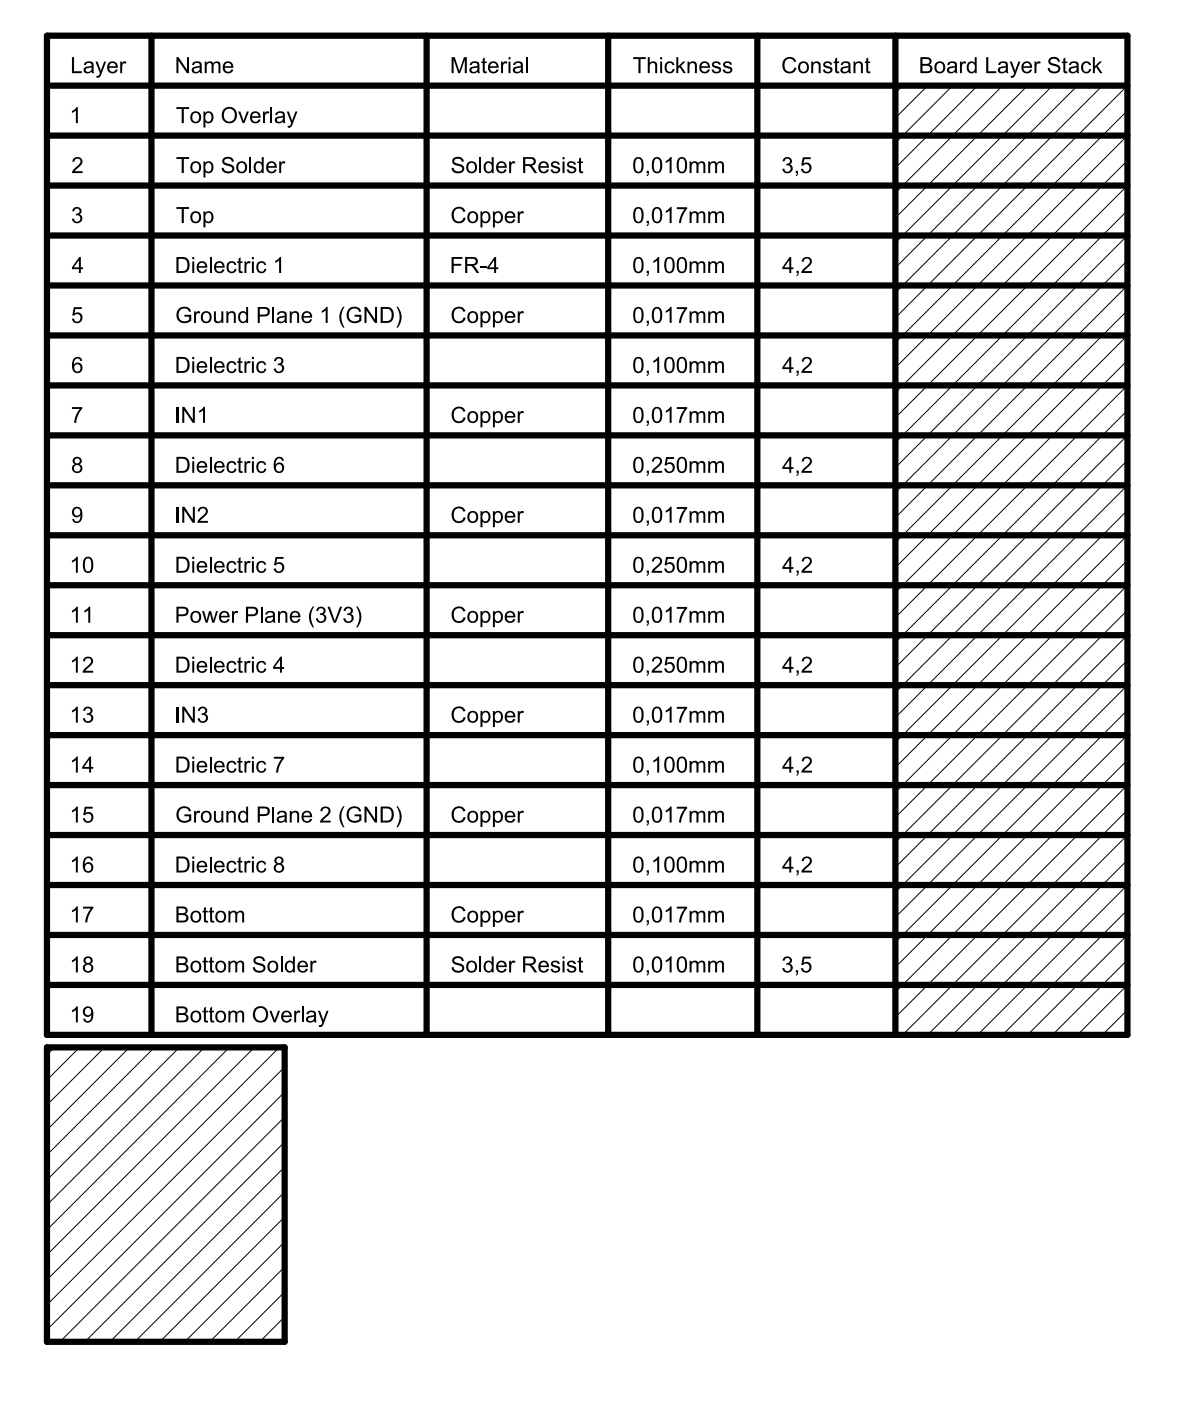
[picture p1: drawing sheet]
<svg xmlns="http://www.w3.org/2000/svg" width="239mm" height="284mm" viewBox="0 0 239 284" stroke-linecap="round" stroke-linejoin="round" font-family="sans-serif">
<g fill="none" stroke="#000" stroke-width=".2">
<path d="M183.3 17.4l-1.5 1.5M188.4 17.4l-6.6 6.5M193.4 17.4l-11.6 11.6M198.5 17.4l-16.7 16.7M203.6 17.4l-21.8 21.7M208.6 17.4l-26.8 26.8M213.7 17.4l-31.9 31.9M218.8 17.4l-37 37M223.8 17.4l-42 42M228.9 17.4l-47.1 47.1M228.9 32.6l-47.1 47.1M228.9 22.5l-47.1 47.1"/>
<path d="M228.9 37.7l-47.1 47.1M228.9 27.5l-47.1 47.1M228.9 52.9l-47.1 47.1M228.9 42.7l-47.1 47.1M228.9 57.9l-47.1 47.2M228.9 47.8l-47.1 47.1M228.9 73.1l-47.1 47.2M228.9 63l-47.1 47.1M228.9 78.2l-47.1 47.1M228.9 68.1l-47.1 47.1M228.9 93.4l-47.1 47.1M228.9 83.3l-47.1 47.1"/>
<path d="M228.9 98.5l-47.1 47.1M228.9 88.4l-47.1 47.1M228.9 113.7l-47.1 47.1M228.9 103.6l-47.1 47.1M228.9 118.8l-47.1 47.1M228.9 108.6l-47.1 47.1M228.9 134l-47.1 47.1M228.9 123.8l-47.1 47.2M228.9 139.1l-47.1 47.1M228.9 128.9l-47.1 47.1M228.9 154.3l-47.1 47.1M228.9 144.1l-47.1 47.1"/>
<path d="M228.9 159.3l-47.1 47.1M228.9 149.2l-47.1 47.1M228.9 174.5l-35.5 35.5M228.9 164.4l-45.6 45.6M228.9 179.6l-30.4 30.4M228.9 169.5l-40.5 40.5M228.9 194.8l-15.2 15.2M228.9 184.7l-25.3 25.3M228.9 199.9l-10.1 10.1M228.9 189.8l-20.3 20.2M11.1 212.5l-1.6 1.6M16.2 212.5l-6.7 6.7"/>
<path d="M21.3 212.5l-11.8 11.8M26.3 212.5l-16.8 16.8M31.4 212.5l-21.9 21.9M36.5 212.5l-27 27M41.6 212.5l-32.1 32M46.6 212.5l-37.1 37.1M51.7 212.5l-42.2 42.2M56.8 212.5l-47.3 47.2M57.8 216.6l-48.3 48.2M228.9 205l-5.1 5M57.8 236.8l-35.5 35.6M57.8 231.8l-40.6 40.6"/>
<path d="M57.8 226.7l-45.7 45.7M57.8 221.6l-48.3 48.3M57.8 257.1l-15.3 15.3M57.8 252l-20.3 20.4M57.8 247l-25.4 25.4M57.8 241.9l-30.5 30.5M57.8 267.3l-5.1 5.1M57.8 262.2l-10.2 10.2"/>
</g>
<g fill="none" stroke="#000" stroke-width="1.3">
<path d="M9.5 7.2h219.4v202.8h-219.4zM9.5 17.4h219.4M30.8 7.2v202.8M86.6 7.2v202.8M123.5 7.2v202.8M153.8 7.2v202.8M181.8 7.2v202.8M9.5 27.5h219.4M9.5 37.7h219.4M9.5 47.8h219.4M9.5 57.9h219.4M9.5 68.1h219.4"/>
<path d="M9.5 78.2h219.4M9.5 88.4h219.4M9.5 98.5h219.4M9.5 108.6h219.4M9.5 118.8h219.4M9.5 128.9h219.4M9.5 139.1h219.4M9.5 149.2h219.4M9.5 159.3h219.4M9.5 169.5h219.4M9.5 179.6h219.4M9.5 189.8h219.4"/>
<path d="M9.5 199.9h219.4M9.5 212.6h48.3v59.7h-48.3z"/>
</g>
<g fill="#000">
<path d="M14.6 11.6h.4v2.9h1.6v.3h-2zM19.4 12.5h.4l.7 1.9 .6-1.9h.4l-1 2.9-.5 .4-.4-.1v-.3h.4l.3-.6zM24.4 12.5h.4v.4l.3-.4 .6 .1-.2 .3h-.3l-.3 .2-.1 1.7h-.4zM35.8 11.6h.5l1.7 2.6v-2.6h.4v3.2h-.5l-1.7-2.5v2.5h-.4zM41.6 12.5h.3v.3l.4-.3h.6l.4 .4 .4-.4 .4-.1a.68 .68 0 0 1 .7 .8v1.6h-.4l-.1-1.7-.4-.3a.58 .58 0 0 0-.5 .7v1.3h-.4v-1.5a.52 .52 0 0 0-.7-.5 .52 .52 0 0 0-.3 .7v1.3h-.4zM91.7 11.6h.6l1 2.8 .9-2.8h.6v3.2h-.4v-2.7l-1 2.7h-.4l-.9-2.7v2.7h-.4zM98 11.9l.4-.2v.8h.4v.3h-.4v1.4l.1 .3h.3l.1 .3h-.6l-.2-.2-.1-1.8h-.3v-.3h.3zM101.7 12.5h.4v.4l.4-.4 .5 .1-.1 .3h-.5l-.2 .3-.1 1.6h-.4zM128.6 11.6h2.5v.4h-1v2.8h-.5v-2.8h-1zM131.5 11.6h.4v1.2l.7-.4 .7 .4 .1 2h-.4v-1.5a.57 .57 0 0 0-.7-.5 .57 .57 0 0 0-.4 .8v1.2h-.4zM135.3 12.7l.7-.3a.88 .88 0 0 1 .9 .8h-.3l-.3-.4h-.5l-.3 .3-.2 .6a.64 .64 0 0 0 .5 .8 .64 .64 0 0 0 .8-.5h.4l-.2 .5-.3 .3-.5 .1-.7-.3-.4-.9 .1-.6zM137.3 11.6h.4v1.9l1-1h.5l-.9 .9 1 1.4h-.5l-.8-1.2-.3 .3v.9h-.4z"/>
<path d="M139.6 12.5h.3v.3l.7-.4 .4 .1 .4 .2 .1 .4v1.7h-.4v-1.7l-.5-.3-.4 .1-.2 .3v1.6h-.4zM144.8 12.6l.9-.1 .4 .2 .2 .3v.1l-.3 .1-.2-.3-.4-.1-.5 .2 .1 .3 1.1 .3 .3 .4-.2 .6-.8 .3a.84 .84 0 0 1-.9-.8h.4a.55 .55 0 0 0 .5 .5 .55 .55 0 0 0 .6-.5l-1.3-.6-.2-.4zM147 12.6l.9-.1 .5 .2 .2 .3v.1l-.4 .1-.1-.3-.4-.1-.5 .2 .1 .3 1.1 .3 .3 .4-.2 .6-.8 .3a.84 .84 0 0 1-1-.8h.4a.55 .55 0 0 0 .6 .5 .55 .55 0 0 0 .5-.5l-1.3-.6-.1-.4zM159.3 12l.6-.4h.9l.4 .2 .4 .5 .1 .2-.5 .1a1.06 1.06 0 0 0-1.4-.6 1.06 1.06 0 0 0-.5 1.4l.3 .9 .6 .2 .7-.1 .4-.7 .4 .1-.4 .7-.4 .3-.7 .1-.7-.2-.5-.6-.1-.7v-.8zM164.7 12.5h.4v.3l.6-.4 .7 .3 .2 .4v1.7h-.4v-1.6l-.1-.3-.4-.1-.3 .1-.2 .3-.1 1.6h-.4zM167.4 12.6l.9-.1 .4 .2 .2 .3v.1l-.3 .1-.2-.3-.4-.1-.5 .2 .1 .3 1.1 .3 .3 .4-.2 .6-.8 .3a.84 .84 0 0 1-.9-.8h.4a.55 .55 0 0 0 .5 .5 .55 .55 0 0 0 .6-.5l-1.3-.6-.2-.4zM169.6 11.9l.4-.2v.8h.4v.3h-.4v1.4l.1 .3h.3v.3h-.6l-.2-.2v-1.8h-.3v-.3h.3zM173.3 12.5h.3v.3l.7-.4 .4 .1 .4 .2 .1 .4v1.7h-.4v-1.7l-.5-.3-.4 .1-.2 .3v1.6h-.4zM175.9 11.9l.4-.2v.8h.4v.3h-.4v1.4l.1 .3h.3v.3h-.6l-.2-.2v-1.8h-.3v-.3h.3zM194.9 12.5h.4v.4l.3-.4 .6 .1-.2 .3h-.4l-.2 .3-.1 1.6h-.4zM200.2 11.6h.5v2.9h1.6v.3h-2.1zM205 12.5h.4l.7 1.9 .7-1.9h.4l-1.1 2.9-.5 .4-.4-.1v-.3h.4l.3-.6z"/>
<path d="M210 12.5h.4v.4l.4-.4 .5 .1-.1 .3h-.5l-.2 .3-.1 1.6h-.4zM213.1 11.9l.7-.3 .8 .1 .4 .3 .2 .4-.4 .1a.81 .81 0 0 0-.7-.6 .81 .81 0 0 0-.8 .5l.1 .3 1.3 .4 .5 .4 .1 .6-.4 .6-1.1 .2-.5-.2-.4-.3-.2-.6h.4l.3 .5 .6 .2 .6-.1 .3-.4-.3-.4-1.2-.4-.4-.3-.2-.5zM215.9 11.9l.4-.2v.8h.4v.3h-.4v1.4l.1 .3h.3l.1 .3h-.6l-.3-.2v-1.8h-.3v-.3h.3zM219.8 12.7l.8-.3a.88 .88 0 0 1 .9 .8h-.4l-.2-.3-.5-.1-.4 .3-.1 .6a.64 .64 0 0 0 .5 .8 .64 .64 0 0 0 .8-.5h.4l-.2 .5-.4 .3-.5 .1-.6-.3-.4-.9 .1-.6zM221.9 11.6h.4v1.9l.9-1h.6l-.9 .9 .9 1.4h-.4l-.8-1.2-.3 .3v.9h-.4zM14.6 22.5l.9-.8h.3v3.3h-.4v-2.5l-.8 .4zM15 32.1l.8-.2 .5 .1 .3 .3 .2 .5-.2 .5-1.4 1.4h1.6v.4h-2.2l.3-.7 1.3-1.2a.62 .62 0 0 0-.3-1 .62 .62 0 0 0-.8 .6h-.4zM35.8 31.9h2.6v.4h-1.1v2.8h-.4v-2.8h-1.1zM35.8 21.7h2.6v.4h-1.1v2.9h-.4v-2.9h-1.1zM45.4 32.1l.6-.3 .9 .1 .4 .4 .2 .4-.4 .1a.81 .81 0 0 0-.8-.6 .81 .81 0 0 0-.8 .5l.2 .3 1.3 .4 .4 .4 .2 .6-.4 .5-1.1 .3-.5-.1-.4-.4-.2-.6 .4-.1 .3 .6 .6 .2 .6-.1 .3-.5-.3-.3-1.2-.4-.4-.3-.2-.5zM48.4 22.6h.4l.7 1.9 .6-1.9h.4l-.9 2.4h-.3zM53.4 22.6h.4v.4l.3-.4 .6 .1-.2 .4-.3-.1-.3 .2-.1 1.8h-.4z"/>
<path d="M56.7 32.8h.4v.3l.3-.4 .6 .2-.2 .3-.3-.1-.3 .3-.1 1.7h-.4zM58.2 22.6h.4l.7 1.9 .7-1.9h.4l-1.1 2.9-.5 .4h-.4v-.4h.4l.3-.5zM92.1 32.1l.6-.3 .9 .1 .4 .4 .2 .4-.4 .1a.81 .81 0 0 0-.8-.6 .81 .81 0 0 0-.8 .5l.2 .3 1.3 .4 .4 .4 .1 .6-.3 .5-1.1 .3-.5-.1-.4-.4-.2-.6 .4-.1 .3 .6 .5 .2 .7-.1 .3-.5-.3-.3-1.3-.4-.3-.3-.2-.5zM103.4 32.8h.3v.3l.4-.4 .6 .2-.2 .3h-.4l-.3 .2v1.7h-.4zM112.1 32.9l.9-.2 .4 .2 .2 .3 .1 .2h-.4l-.2-.3-.4-.1-.4 .3v.2l1.1 .4 .3 .4-.2 .6-.8 .3a.84 .84 0 0 1-.9-.8h.4a.55 .55 0 0 0 .6 .5 .55 .55 0 0 0 .5-.6l-1.3-.5-.1-.4zM115.4 32.9l.8-.2 .5 .2 .2 .3v.2h-.4l-.1-.3-.4-.1-.5 .3 .1 .2 1.1 .4 .3 .4-.2 .6-.8 .3a.84 .84 0 0 1-.9-.8h.4a.55 .55 0 0 0 .5 .5 .55 .55 0 0 0 .6-.6l-1.3-.5-.2-.4zM117.6 32.2l.4-.2v.8h.4v.3h-.4v1.4l.1 .3h.3v.3h-.6l-.2-.2v-1.8h-.3v-.3h.3zM131.3 34.7h.5l-.1 .7-.3 .4-.1-.2 .2-.5h-.2zM135.2 32.7l.9-.8h.3v3.2h-.4v-2.5l-.8 .5zM140 32.8h.4v.3l.4-.3 .5-.1 .5 .4 .3-.3 .4-.1a.68 .68 0 0 1 .7 .8v1.6h-.4v-1.8l-.4-.2a.58 .58 0 0 0-.6 .7v1.3h-.4v-1.5a.52 .52 0 0 0-.6-.5 .52 .52 0 0 0-.4 .7v1.3h-.4zM143.8 32.8h.4v.3l.4-.3 .5-.1 .4 .4 .4-.3 .4-.1a.68 .68 0 0 1 .7 .8v1.6h-.4v-1.8l-.4-.2a.58 .58 0 0 0-.6 .7v1.3h-.4v-1.5a.52 .52 0 0 0-.6-.5 .52 .52 0 0 0-.4 .7v1.3h-.4zM159.1 32.2l.7-.3 .8 .3 .2 .6-.4 .6a1 1 0 0 1 .3 1.5 1 1 0 0 1-1.5 0l-.4-.6 .5-.1a.65 .65 0 0 0 .7 .6 .65 .65 0 0 0 .5-.8 .65 .65 0 0 0-.9-.4l.2-.4a.55 .55 0 0 0 .6-.5 .55 .55 0 0 0-.6-.6 .55 .55 0 0 0-.5 .7l-.4-.1z"/>
<path d="M161.6 34.7h.4v.7l-.3 .4-.2-.2 .3-.5h-.2zM163 31.9h1.6v.4h-1.3l-.2 .9 .6-.2 .5 .1 .4 .3 .2 .6-.3 .8-.7 .4-.6-.1-.4-.3-.2-.5h.4a.72 .72 0 0 0 .9 .4 .72 .72 0 0 0 .5-.8 .72 .72 0 0 0-.7-.6l-.6 .3h-.4zM15 42.2l.7-.2 .7 .4 .1 .6-.4 .5a1 1 0 0 1 .3 1.5 1 1 0 0 1-1.5 .1l-.3-.7h.4a.65 .65 0 0 0 .8 .6 .65 .65 0 0 0 .5-.9 .65 .65 0 0 0-.9-.4l.1-.3a.55 .55 0 0 0 .6-.5 .55 .55 0 0 0-.5-.6 .55 .55 0 0 0-.6 .6l-.4-.1zM35.8 42h2.6v.4h-1.1v2.9h-.4v-2.9h-1.1zM46.3 53.3l.8-.3a.88 .88 0 0 1 .9 .7l-.4 .1-.3-.4h-.5l-.3 .2-.1 .6a.64 .64 0 0 0 .4 .9 .64 .64 0 0 0 .8-.6l.4 .1-.1 .4-.4 .3-.5 .2-.7-.3-.3-1 .1-.5zM48.4 52.5l.4-.3v.9h.4v.3h-.4v1.4l.1 .2 .3 .1 .1 .3h-.6l-.2-.2-.1-1.8h-.3v-.3h.3zM49.6 53.1h.4v.3l.4-.4 .5 .1-.1 .4-.5-.1-.2 .3-.1 1.7h-.4zM52.4 53.3l.7-.3a.88 .88 0 0 1 .9 .7l-.3 .1-.3-.4h-.5l-.3 .2-.2 .6a.64 .64 0 0 0 .5 .9 .64 .64 0 0 0 .8-.6l.4 .1-.2 .4-.3 .3-.5 .2-.7-.3-.4-1 .1-.5zM55.9 53l.9-.9h.3v3.3h-.4v-2.5l-.8 .4zM91.7 52.2h2.2v.3h-1.8v1h1.5v.4h-1.5v1.5h-.4zM92.1 42.4l.7-.4h.8l.5 .2 .3 .6 .1 .1-.4 .1a1.06 1.06 0 0 0-1.4-.5 1.06 1.06 0 0 0-.6 1.4l.4 .8 .6 .3 .6-.2 .4-.7 .5 .1-.4 .7-.4 .3-.7 .1-.8-.2-.5-.6-.1-.7 .1-.8zM97.5 54h1.2v.4h-1.2z"/>
<path d="M105.1 42.9h.4v.4l.3-.4 .6 .1-.1 .4-.5-.1-.2 .3-.1 1.7h-.4zM131.3 55h.5l-.1 .7-.3 .3-.1-.1 .2-.5h-.2zM131.3 44.8h.5l-.1 .7-.3 .4-.1-.2 .2-.4h-.2zM132.6 53l1-.9h.2v3.3h-.4v-2.5l-.8 .4zM135.2 42.8l.9-.8h.3v3.3h-.4v-2.6l-.8 .5zM137.4 42.1h2.1v.3l-.9 1.5-.3 1.4h-.4l.1-1 .4-1 .6-.9h-1.6zM140 53.1h.4v.3l.4-.3 .5-.1 .5 .4 .3-.3 .4-.1a.68 .68 0 0 1 .7 .8v1.6h-.4v-1.8l-.4-.3a.58 .58 0 0 0-.6 .7v1.4h-.4v-1.5a.52 .52 0 0 0-.6-.5 .52 .52 0 0 0-.4 .7v1.3h-.4zM140 42.9h.4v.3l.4-.3h.5l.5 .4 .3-.3 .4-.1a.68 .68 0 0 1 .7 .8v1.6h-.4v-1.8l-.4-.3a.58 .58 0 0 0-.6 .7v1.4h-.4v-1.6a.52 .52 0 0 0-.6-.5 .52 .52 0 0 0-.4 .7v1.4h-.4zM143.8 53.1h.4v.3l.4-.3 .5-.1 .4 .4 .4-.3 .4-.1a.68 .68 0 0 1 .7 .8v1.6h-.4v-1.8l-.4-.3a.58 .58 0 0 0-.6 .7v1.4h-.4v-1.5a.52 .52 0 0 0-.6-.5 .52 .52 0 0 0-.4 .7v1.3h-.4zM143.8 42.9h.4v.3l.4-.3h.5l.4 .4 .4-.3 .4-.1a.68 .68 0 0 1 .7 .8v1.6h-.4v-1.8l-.4-.3a.58 .58 0 0 0-.6 .7v1.4h-.4v-1.6a.52 .52 0 0 0-.6-.5 .52 .52 0 0 0-.4 .7v1.4h-.4zM161.7 55h.5l-.1 .7-.3 .3-.1-.1 .2-.5h-.2zM163.1 52.4l.8-.3 .5 .2 .3 .3 .2 .5-.2 .5-1.4 1.4h1.6v.4h-2.2l.3-.7 1.3-1.2a.62 .62 0 0 0-.3-1 .62 .62 0 0 0-.8 .6h-.4z"/>
<path d="M15 62.3h1.6v.4h-1.3l-.2 .9 .6-.2 .5 .1 .4 .3 .2 .6-.3 .8-.8 .4-.5-.1-.4-.2-.2-.6h.4a.72 .72 0 0 0 1.3 .2 .72 .72 0 0 0-.5-1.1h-.4l-.3 .3-.4-.1zM36.3 62.6l.7-.3h.9l.6 .3 .3 .6-.4 .1-.2-.4-.4-.2h-.8l-.6 .5-.1 .9a1.26 1.26 0 0 0 .8 1.1 1.26 1.26 0 0 0 1.3-.3v-.6h-1v-.4h1.4v1.2l-.8 .4-.7 .1a1.69 1.69 0 0 1-1.3-2.6zM39.4 63.2h.4v.4l.3-.4 .6 .1-.2 .3h-.4l-.2 .3-.1 1.6h-.4zM43.4 63.2h.4l.1 1.7 .1 .3 .3 .1 .6-.4v-1.7h.4v2.3h-.3v-.3l-.7 .4-.7-.3-.2-.3zM46 63.2h.3v.3l.7-.4 .7 .3 .2 .4v1.7h-.4v-1.6l-.2-.3-.3-.1-.4 .1-.2 .3v1.6h-.4zM46.3 73.6l.8-.3a.88 .88 0 0 1 .9 .7l-.4 .1-.3-.4h-.5l-.3 .2-.1 .6a.64 .64 0 0 0 .4 .9 .64 .64 0 0 0 .8-.6l.4 .1-.1 .4-.4 .3-.5 .1-.7-.2-.3-1 .1-.5zM48.4 72.7l.4-.2v.8h.4v.3h-.4v1.5l.1 .2h.3l.1 .4h-.6l-.2-.3-.1-1.8h-.3v-.3h.3zM49.6 73.3h.4v.4l.4-.4 .5 .1-.1 .4-.5-.1-.2 .3-.1 1.7h-.4zM52.4 73.6l.7-.3a.88 .88 0 0 1 .9 .7l-.3 .1-.3-.4h-.5l-.3 .2-.2 .6a.64 .64 0 0 0 .5 .9 .64 .64 0 0 0 .8-.6l.4 .1-.2 .4-.3 .3-.5 .1-.7-.2-.4-1 .1-.5zM56 72.6l.7-.2 .7 .4 .1 .7-.4 .4a1 1 0 0 1 .3 1.5 1 1 0 0 1-1.5 .1l-.3-.7h.4a.65 .65 0 0 0 .8 .6 .65 .65 0 0 0 .4-.9 .65 .65 0 0 0-.8-.4l.1-.3a.55 .55 0 0 0 .6-.5 .55 .55 0 0 0-.6-.6 .55 .55 0 0 0-.5 .6h-.4zM58.8 63.2h.4v.3l.6-.4 .5 .1 .3 .2 .1 .4v1.7h-.4v-1.7l-.5-.3-.3 .1-.2 .3-.1 1.6h-.4zM65.3 63.1l1-.8h.2v3.2h-.4v-2.5l-.8 .5z"/>
<path d="M69.7 62.2h.3l-.5 1.1-.2 1.1 .2 1.1 .5 1h-.3l-.4-.6-.4-1.3 .2-1.2zM70.9 62.6l.7-.3h.8l.6 .3 .3 .6-.4 .1-.2-.4-.4-.2h-.7l-.6 .5-.2 .9a1.26 1.26 0 0 0 .8 1.1 1.26 1.26 0 0 0 1.4-.3v-.6h-1v-.4h1.4v1.2l-.8 .4-.8 .1a1.69 1.69 0 0 1-1.2-2.6zM74 62.3h.4l1.7 2.6v-2.6h.5v3.2h-.5l-1.7-2.5v2.5h-.4zM80.5 62.2h.3l.3 .7 .4 1.3-.1 1.2-.6 1.1h-.3l.5-1.2 .1-1.1-.1-1zM92.1 62.7l.7-.4h.8l.5 .2 .3 .5 .1 .2-.4 .1a1.06 1.06 0 0 0-1.4-.6 1.06 1.06 0 0 0-.6 1.4l.4 .8 .6 .3 .6-.1 .4-.7 .5 .1-.4 .7-.4 .3-.7 .1-.8-.2-.5-.6-.1-.7 .1-.8zM105.1 63.2h.4v.4l.3-.4 .6 .1-.1 .3h-.5l-.2 .3-.1 1.6h-.4zM131.3 75.2h.5l-.1 .8-.3 .3-.1-.1 .2-.5h-.2zM131.3 65.1h.5l-.1 .7-.3 .4-.1-.2 .2-.5h-.2zM132.6 73.2l1-.8h.2v3.3h-.4v-2.6l-.8 .5zM135.2 63.1l.9-.8h.3v3.2h-.4v-2.5l-.8 .5zM137.4 62.3h2.1v.4l-.9 1.4-.3 1.4h-.4l.1-.9 .4-1 .6-.9h-1.6zM140 73.3h.4v.4l.4-.4h.5l.5 .4 .3-.3 .4-.1a.68 .68 0 0 1 .7 .8v1.6h-.4v-1.8l-.4-.3a.58 .58 0 0 0-.6 .7v1.4h-.4v-1.6a.52 .52 0 0 0-.6-.5 .52 .52 0 0 0-.4 .8v1.3h-.4z"/>
<path d="M140 63.2h.4v.3l.4-.3h.5l.5 .4 .3-.4 .4-.1a.68 .68 0 0 1 .7 .8v1.6h-.4v-1.7l-.4-.3a.58 .58 0 0 0-.6 .7v1.3h-.4v-1.5a.52 .52 0 0 0-.6-.5 .52 .52 0 0 0-.4 .7v1.3h-.4zM143.8 73.3h.4v.4l.4-.4h.5l.4 .4 .4-.3 .4-.1a.68 .68 0 0 1 .7 .8v1.6h-.4v-1.8l-.4-.3a.58 .58 0 0 0-.6 .7v1.4h-.4v-1.6a.52 .52 0 0 0-.6-.5 .52 .52 0 0 0-.4 .8v1.3h-.4zM143.8 63.2h.4v.3l.4-.3h.5l.4 .4 .4-.4 .4-.1a.68 .68 0 0 1 .7 .8v1.6h-.4v-1.7l-.4-.3a.58 .58 0 0 0-.6 .7v1.3h-.4v-1.5a.52 .52 0 0 0-.6-.5 .52 .52 0 0 0-.4 .7v1.3h-.4zM161.7 75.2h.5l-.1 .8-.3 .3-.1-.1 .2-.5h-.2zM163.1 72.7l.8-.3 .5 .2 .3 .3 .2 .5-.2 .4-1.4 1.5h1.6v.4h-2.2l.3-.7 1.3-1.2a.62 .62 0 0 0-.3-1 .62 .62 0 0 0-.8 .6h-.4zM14.6 82.6h2.1v.3l-.9 1.5-.3 1.4h-.4l.1-.9 .4-1 .6-.9h-1.6zM37 82.6h.4l1.8 2.5v-2.5h.4v3.2h-.5l-1.7-2.5v2.5h-.4zM40.4 83.4l1-.8h.2v3.2h-.4v-2.5l-.8 .5zM46.3 93.8l.8-.2a.88 .88 0 0 1 .9 .7l-.4 .1-.3-.5h-.5l-.3 .3-.1 .6a.64 .64 0 0 0 .4 .9 .64 .64 0 0 0 .8-.6l.4 .1-.1 .4-.4 .3-.5 .1-.7-.2-.3-1 .1-.6zM48.4 93l.4-.2v.8h.4v.3h-.4v1.5l.1 .2h.3l.1 .4h-.6l-.2-.3-.1-1.8h-.3v-.3h.3zM49.6 93.6h.4v.4l.4-.4 .5 .1-.1 .4-.5-.1-.2 .3-.1 1.7h-.4zM52.4 93.8l.7-.2a.88 .88 0 0 1 .9 .7l-.3 .1-.3-.5h-.5l-.3 .3-.2 .6a.64 .64 0 0 0 .5 .9 .64 .64 0 0 0 .8-.6l.4 .1-.2 .4-.3 .3-.5 .1-.7-.2-.4-1 .1-.6z"/>
<path d="M92.1 83l.7-.4h.8l.5 .2 .3 .5 .1 .2-.4 .1a1.06 1.06 0 0 0-1.4-.6 1.06 1.06 0 0 0-.6 1.4l.4 .8 .6 .3 .6-.2 .4-.6 .5 .1-.4 .7-.4 .3-.7 .1-.8-.2-.5-.7-.1-.7 .1-.7zM105.1 83.5h.4v.3l.3-.4 .6 .1-.1 .4h-.5l-.2 .2-.1 1.7h-.4zM131.3 95.5h.5l-.1 .7-.3 .4-.1-.2 .2-.4h-.2zM131.3 85.4h.5l-.1 .7-.3 .4-.1-.2 .2-.5h-.2zM132.7 92.9l.8-.2 .5 .1 .3 .3 .1 .5-.1 .5-1.5 1.5h1.6v.4h-2.1l.3-.7 1.3-1.2a.62 .62 0 0 0-.3-1 .62 .62 0 0 0-.8 .6l-.4-.1zM135.3 92.8h1.6v.3h-1.3l-.2 .9 .5-.2 .5 .1 .4 .4 .2 .6-.3 .7-.7 .4-.6-.1-.3-.2-.2-.6h.4a.72 .72 0 0 0 1.2 .2 .72 .72 0 0 0-.5-1.1h-.4l-.3 .3-.4-.1zM135.2 83.4l.9-.8h.3v3.2h-.4v-2.5l-.8 .5zM137.4 82.6h2.1v.3l-.9 1.5-.3 1.4h-.4l.1-.9 .4-1 .6-.9h-1.6zM140 93.6h.4v.3l.4-.3h.5l.5 .4 .3-.3 .4-.1a.68 .68 0 0 1 .7 .8v1.6h-.4v-1.8l-.4-.3a.58 .58 0 0 0-.6 .7v1.4h-.4v-1.6a.52 .52 0 0 0-.6-.5 .52 .52 0 0 0-.4 .7v1.4h-.4zM140 83.5h.4v.3l.4-.3 .5-.1 .5 .4 .3-.3 .4-.1a.68 .68 0 0 1 .7 .8v1.6h-.4v-1.8l-.4-.2a.58 .58 0 0 0-.6 .7v1.3h-.4v-1.5a.52 .52 0 0 0-.6-.5 .52 .52 0 0 0-.4 .7v1.3h-.4zM143.8 93.6h.4v.3l.4-.3h.5l.4 .4 .4-.3 .4-.1a.68 .68 0 0 1 .7 .8v1.6h-.4v-1.8l-.4-.3a.58 .58 0 0 0-.6 .7v1.4h-.4v-1.6a.52 .52 0 0 0-.6-.5 .52 .52 0 0 0-.4 .7v1.4h-.4zM143.8 83.5h.4v.3l.4-.3 .5-.1 .4 .4 .4-.3 .4-.1a.68 .68 0 0 1 .7 .8v1.6h-.4v-1.8l-.4-.2a.58 .58 0 0 0-.6 .7v1.3h-.4v-1.5a.52 .52 0 0 0-.6-.5 .52 .52 0 0 0-.4 .7v1.3h-.4z"/>
<path d="M161.7 95.5h.5l-.1 .7-.3 .4-.1-.2 .2-.4h-.2zM163.1 92.9l.9-.2 .5 .2 .2 .2 .2 .5-.2 .5-1.4 1.5h1.6v.4h-2.2l.3-.7 1.3-1.2a.62 .62 0 0 0-.3-1 .62 .62 0 0 0-.8 .6l-.4-.1zM14.6 113.8l.9-.8h.3v3.2h-.4v-2.5l-.8 .5zM37 102.9h.4l1.8 2.5v-2.5h.4v3.2h-.5l-1.7-2.5v2.5h-.4zM40.4 103.1l.8-.3 .6 .2 .3 .3 .1 .5-.1 .5-1.5 1.4h1.6v.4h-2.1l.3-.7 1.2-1.2a.62 .62 0 0 0-.2-1 .62 .62 0 0 0-.9 .6h-.4zM46.3 114.1l.8-.3a.88 .88 0 0 1 .9 .8h-.4l-.3-.4h-.5l-.3 .3-.1 .6a.64 .64 0 0 0 .4 .8 .64 .64 0 0 0 .8-.5h.4l-.1 .5-.4 .3-.5 .1-.7-.3-.3-.9 .1-.6zM48.4 113.3l.4-.2v.8h.4v.3h-.4v1.4l.1 .3h.3l.1 .3h-.6l-.2-.2-.1-1.8h-.3v-.3h.3zM49.6 113.9h.4v.3l.4-.3 .5 .1-.1 .3h-.5l-.2 .3-.1 1.6h-.4zM52.4 114.1l.7-.3a.88 .88 0 0 1 .9 .8h-.3l-.3-.4h-.5l-.3 .3-.2 .6a.64 .64 0 0 0 .5 .8 .64 .64 0 0 0 .8-.5h.4l-.2 .5-.3 .3-.5 .1-.7-.3-.4-.9 .1-.6zM56 113h1.6v.4h-1.3l-.2 .9 .6-.2 .4 .1 .5 .3 .1 .6-.2 .8-.8 .4-.6-.1-.3-.2-.2-.6h.4a.72 .72 0 0 0 1.2 .2 .72 .72 0 0 0-.5-1.1h-.4l-.3 .3-.4-.1zM92.1 103.3l.7-.4h.8l.5 .2 .3 .5 .1 .1-.4 .1a1.06 1.06 0 0 0-1.4-.5 1.06 1.06 0 0 0-.6 1.4l.4 .8 .6 .3 .6-.2 .4-.6 .5 .1-.4 .7-.4 .2-.7 .2-.8-.3-.5-.6-.1-.7 .1-.7zM105.1 103.7h.4v.4l.3-.4 .6 .1-.1 .4-.5-.1-.2 .3-.1 1.7h-.4z"/>
<path d="M131.3 115.8h.5l-.1 .7-.3 .4-.1-.2 .2-.5h-.2zM131.3 105.6h.5l-.1 .8-.3 .3-.1-.1 .2-.5h-.2zM132.7 113.2l.8-.2 .5 .1 .3 .3 .1 .5-.1 .5-1.5 1.5h1.6v.3h-2.1l.3-.7 1.3-1.2a.62 .62 0 0 0-.3-1 .62 .62 0 0 0-.8 .7l-.4-.1zM135.3 113h1.6v.4h-1.3l-.2 .9 .5-.2 .5 .1 .4 .3 .2 .6-.3 .8-.7 .4-.6-.1-.3-.2-.2-.6h.4a.72 .72 0 0 0 1.2 .2 .72 .72 0 0 0-.5-1.1h-.4l-.3 .3-.4-.1zM135.2 103.7l.9-.9h.3v3.3h-.4v-2.5l-.8 .4zM137.4 102.9h2.1v.3l-.9 1.5-.3 1.4h-.4l.1-.9 .4-1.1 .6-.8h-1.6zM140 113.9h.4v.3l.4-.3h.5l.5 .4 .3-.4 .4-.1a.68 .68 0 0 1 .7 .8v1.6h-.4v-1.7l-.4-.3a.58 .58 0 0 0-.6 .7v1.3h-.4v-1.5a.52 .52 0 0 0-.6-.5 .52 .52 0 0 0-.4 .7v1.3h-.4zM140 103.7h.4v.4l.4-.4h.5l.5 .4 .3-.3 .4-.1a.68 .68 0 0 1 .7 .8v1.6h-.4v-1.8l-.4-.3a.58 .58 0 0 0-.6 .7v1.4h-.4v-1.5a.52 .52 0 0 0-.6-.5 .52 .52 0 0 0-.4 .7v1.3h-.4zM143.8 113.9h.4v.3l.4-.3h.5l.4 .4 .3-.3 .5-.2a.68 .68 0 0 1 .7 .8v1.6h-.4v-1.7l-.4-.3a.58 .58 0 0 0-.6 .7v1.3h-.4v-1.5a.52 .52 0 0 0-.6-.5 .52 .52 0 0 0-.4 .7v1.3h-.4zM143.8 103.7h.4v.4l.4-.4h.5l.4 .4 .4-.3 .4-.1a.68 .68 0 0 1 .7 .8v1.6h-.4v-1.8l-.4-.3a.58 .58 0 0 0-.6 .7v1.4h-.4v-1.5a.52 .52 0 0 0-.6-.5 .52 .52 0 0 0-.4 .7v1.3h-.4zM161.7 115.8h.5l-.1 .7-.3 .4-.1-.2 .2-.5h-.2zM163.1 113.3l.8-.3 .5 .1 .3 .3 .2 .5-.2 .5-1.4 1.5h1.6v.3h-2.2l.3-.7 1.3-1.2a.62 .62 0 0 0-.3-1 .62 .62 0 0 0-.8 .7l-.4-.1z"/>
<path d="M14.6 134.1l.9-.8h.3v3.2h-.4v-2.5l-.8 .5zM14.6 123.9l.9-.8h.3v3.3h-.4v-2.6l-.8 .5zM17.1 123.9l1-.8h.2v3.3h-.4v-2.6l-.8 .5zM17.2 133.5l.7-.2 .6 .1 .3 .3 .1 .5-.1 .5-1.5 1.4h1.6v.4h-2.1l.3-.7 1.2-1.2a.62 .62 0 0 0-.2-1 .62 .62 0 0 0-.8 .6h-.5zM41 124h.4l.6 1.9 .4-1.9h.5l.4 1.8 .6-1.8h.4l-.8 2.4h-.4l-.5-1.8-.4 1.8h-.5zM47.1 124h.4v.4l.3-.4 .6 .1-.2 .4-.4-.1-.2 .3-.1 1.7h-.4zM46.3 134.4l.8-.3a.88 .88 0 0 1 .9 .8h-.4l-.3-.4h-.5l-.3 .3-.1 .6a.64 .64 0 0 0 .4 .8 .64 .64 0 0 0 .8-.5h.4l-.1 .5-.4 .3-.5 .1-.7-.3-.3-.9 .1-.6zM48.4 133.6l.4-.3v.9h.4v.3h-.4v1.4l.1 .3h.3l.1 .3h-.6l-.2-.2-.1-1.8h-.3v-.3h.3zM49.6 134.2h.4v.3l.4-.4 .5 .1-.1 .4h-.5l-.2 .2-.1 1.7h-.4zM52.4 134.4l.7-.3a.88 .88 0 0 1 .9 .8h-.3l-.3-.4h-.5l-.3 .3-.2 .6a.64 .64 0 0 0 .5 .8 .64 .64 0 0 0 .8-.5h.4l-.2 .5-.3 .3-.5 .1-.7-.3-.4-.9 .1-.6zM56.4 124h.4v.4l.7-.4h.4l.3 .3 .1 .3 .1 1.8h-.4l-.1-1.8-.4-.3-.4 .1-.2 .3-.1 1.7h-.4zM63.5 123.1h.3l-.5 1-.2 1.2 .2 1.1 .5 .9h-.3l-.4-.5-.4-1.4 .2-1.2z"/>
<path d="M64.5 123.3l.7-.2 .7 .4 .2 .7-.4 .4a1 1 0 0 1 .3 1.5 1 1 0 0 1-1.5 .1l-.3-.7h.4a.65 .65 0 0 0 .7 .6 .65 .65 0 0 0 .5-.9 .65 .65 0 0 0-.9-.4l.2-.3a.55 .55 0 0 0 .6-.5 .55 .55 0 0 0-.6-.6 .55 .55 0 0 0-.5 .6h-.4zM66.5 123.1h.5l1 2.9 1-2.9h.5l-1.3 3.3h-.4zM70.1 123.3l.7-.2 .7 .4 .1 .7-.4 .4a1 1 0 0 1 .3 1.5 1 1 0 0 1-1.5 .1l-.3-.7h.4a.65 .65 0 0 0 .8 .6 .65 .65 0 0 0 .5-.9 .65 .65 0 0 0-.9-.4l.1-.3a.55 .55 0 0 0 .6-.5 .55 .55 0 0 0-.5-.6 .55 .55 0 0 0-.6 .6h-.4zM72.3 123.1h.3l.4 .6 .4 1.3-.2 1.3-.6 1h-.3l.5-1.1 .2-1.1-.2-1zM92.2 123.5l.7-.4 .9 .1 .4 .3 .3 .5-.4 .1a1.06 1.06 0 0 0-1.4-.5 1.06 1.06 0 0 0-.6 1.4l.4 .8 .6 .3 .6-.2 .4-.7 .5 .2-.4 .6-.4 .3-.8 .1-.7-.2-.5-.6-.1-.9 .1-.7zM105.1 124h.4v.4l.3-.4 .6 .1-.1 .4-.5-.1-.2 .3-.1 1.7h-.4zM131.3 136.1h.5l-.1 .7-.3 .4-.1-.2 .2-.5h-.2zM131.3 125.9h.5l-.1 .8-.3 .3-.1-.1 .2-.5h-.2zM132.7 133.5l.8-.2 .5 .1 .3 .3 .1 .5-.1 .5-1.5 1.4h1.6v.4h-2.1l.3-.7 1.3-1.2a.62 .62 0 0 0-.3-1 .62 .62 0 0 0-.8 .6h-.4zM135.3 133.3h1.6v.4h-1.3l-.2 .9 .5-.2 .5 .1 .4 .3 .2 .6-.3 .8-.7 .4-.6-.1-.3-.3-.2-.5h.4a.72 .72 0 0 0 1.2 .2 .72 .72 0 0 0-.5-1.2l-.4 .1-.3 .2h-.4zM135.2 123.9l.9-.8h.3v3.3h-.4v-2.6l-.8 .5zM137.4 123.2h2.1v.3l-.9 1.5-.3 1.4h-.4l.1-1 .4-1 .6-.8h-1.6z"/>
<path d="M140 134.2h.4v.3l.4-.3 .5-.1 .5 .4 .3-.3 .4-.1a.68 .68 0 0 1 .7 .8v1.6h-.4v-1.8l-.4-.2a.58 .58 0 0 0-.6 .7v1.3h-.4v-1.5a.52 .52 0 0 0-.6-.5 .52 .52 0 0 0-.4 .7v1.3h-.4zM140 124h.4v.4l.4-.4h.5l.5 .4 .3-.3 .4-.1a.68 .68 0 0 1 .7 .8v1.6h-.4v-1.8l-.4-.3a.58 .58 0 0 0-.6 .7v1.4h-.4v-1.6a.52 .52 0 0 0-.6-.5 .52 .52 0 0 0-.4 .8v1.3h-.4zM143.8 134.2h.4v.3l.4-.3 .5-.1 .4 .4 .3-.3 .5-.1a.68 .68 0 0 1 .7 .8v1.6h-.4v-1.8l-.4-.2a.58 .58 0 0 0-.6 .7v1.3h-.4v-1.5a.52 .52 0 0 0-.6-.5 .52 .52 0 0 0-.4 .7v1.3h-.4zM143.8 124h.4v.4l.4-.4h.5l.4 .4 .3-.3 .5-.1a.68 .68 0 0 1 .7 .8v1.6h-.4v-1.8l-.4-.3a.58 .58 0 0 0-.6 .7v1.4h-.4v-1.6a.52 .52 0 0 0-.6-.5 .52 .52 0 0 0-.4 .8v1.3h-.4zM161.7 136.1h.5l-.1 .7-.3 .4-.1-.2 .2-.5h-.2zM163.1 133.6l.8-.3 .5 .1 .3 .3 .2 .5-.2 .5-1.4 1.4h1.6v.4h-2.2l.3-.7 1.3-1.2a.62 .62 0 0 0-.3-1 .62 .62 0 0 0-.8 .6h-.4zM14.6 154.4l.9-.9h.3v3.3h-.4v-2.5l-.8 .4zM14.6 144.2l.9-.8h.3v3.3h-.4v-2.6l-.8 .5zM17.2 143.6l.7-.2 .7 .4 .2 .6-.5 .5a1 1 0 0 1 .4 1.5 1 1 0 0 1-1.6 .1l-.3-.7h.4a.65 .65 0 0 0 .8 .5 .65 .65 0 0 0 .5-.8 .65 .65 0 0 0-.9-.4l.1-.3a.55 .55 0 0 0 .7-.6 .55 .55 0 0 0-.6-.5 .55 .55 0 0 0-.5 .6l-.4-.1zM37 143.4h.4l1.8 2.6v-2.6h.4v3.3h-.5l-1.7-2.6v2.6h-.4zM40.5 143.6l.7-.2 .7 .4 .2 .6-.5 .5a1 1 0 0 1 .4 1.5 1 1 0 0 1-1.6 .1l-.3-.7h.4a.65 .65 0 0 0 .8 .5 .65 .65 0 0 0 .5-.8 .65 .65 0 0 0-.9-.4l.1-.3a.55 .55 0 0 0 .7-.6 .55 .55 0 0 0-.6-.5 .55 .55 0 0 0-.5 .6l-.4-.1zM46.3 154.7l.8-.3a.88 .88 0 0 1 .9 .7l-.4 .1-.3-.4h-.5l-.3 .2-.1 .6a.64 .64 0 0 0 .4 .9 .64 .64 0 0 0 .8-.6l.4 .1-.1 .4-.4 .3-.5 .2-.7-.3-.3-1 .1-.5z"/>
<path d="M48.4 153.9l.4-.3v.8h.4v.4h-.4v1.4l.1 .2h.3l.1 .4h-.6l-.2-.2-.1-1.8h-.3v-.4h.3zM49.6 154.4h.4v.4l.4-.4 .5 .1-.1 .4-.5-.1-.2 .3-.1 1.7h-.4zM52.4 154.7l.7-.3a.88 .88 0 0 1 .9 .7l-.3 .1-.3-.4h-.5l-.3 .2-.2 .6a.64 .64 0 0 0 .5 .9 .64 .64 0 0 0 .8-.6l.4 .1-.2 .4-.3 .3-.5 .2-.7-.3-.4-1 .1-.5zM55.6 153.6h2.1v.3l-.9 1.5-.3 1.4h-.4l.1-.9 .4-1.1 .6-.8h-1.6zM92.2 143.7l.7-.3 .9 .1 .4 .3 .3 .5-.4 .1a1.06 1.06 0 0 0-1.4-.5 1.06 1.06 0 0 0-.6 1.4l.4 .8 .6 .2 .6-.1 .4-.7 .5 .1-.4 .7-.4 .3-.8 .1-.7-.3-.5-.5-.1-.9 .1-.7zM105.1 144.3h.4v.4l.3-.4 .6 .1-.1 .4-.5-.1-.2 .3-.1 1.7h-.4zM131.3 156.3h.5l-.1 .8-.3 .3-.1-.1 .2-.5h-.2zM131.3 146.2h.5l-.1 .7-.3 .4-.1-.2 .2-.4h-.2zM132.6 154.4l1-.9h.2v3.3h-.4v-2.5l-.8 .4zM135.2 144.2l.9-.8h.3v3.3h-.4v-2.6l-.8 .5zM137.4 143.5h2.1v.3l-.9 1.5-.3 1.4h-.4l.1-1 .4-1 .6-.9h-1.6zM140 154.4h.4v.4l.4-.4h.5l.5 .4 .3-.3 .4-.1a.68 .68 0 0 1 .7 .8v1.6h-.4v-1.8l-.4-.3a.58 .58 0 0 0-.6 .7v1.4h-.4v-1.5a.52 .52 0 0 0-.6-.5 .52 .52 0 0 0-.4 .7v1.3h-.4z"/>
<path d="M140 144.3h.4v.3l.4-.3h.5l.5 .4 .3-.3 .4-.1a.68 .68 0 0 1 .7 .7v1.7h-.4v-1.8l-.4-.3a.58 .58 0 0 0-.6 .7v1.4h-.4v-1.6a.52 .52 0 0 0-.6-.5 .52 .52 0 0 0-.4 .7v1.4h-.4zM143.8 154.4h.4v.4l.4-.4h.5l.4 .4 .3-.3 .5-.1a.68 .68 0 0 1 .7 .8v1.6h-.4v-1.8l-.4-.3a.58 .58 0 0 0-.6 .7v1.4h-.4v-1.5a.52 .52 0 0 0-.6-.5 .52 .52 0 0 0-.4 .7v1.3h-.4zM143.8 144.3h.4v.3l.4-.3h.5l.4 .4 .3-.3 .5-.1a.68 .68 0 0 1 .7 .7v1.7h-.4v-1.8l-.4-.3a.58 .58 0 0 0-.6 .7v1.4h-.4v-1.6a.52 .52 0 0 0-.6-.5 .52 .52 0 0 0-.4 .7v1.4h-.4zM161.7 156.3h.5l-.1 .8-.3 .3-.1-.1 .2-.5h-.2zM163.1 153.8l.8-.3 .5 .2 .3 .3 .2 .5-.2 .4-1.4 1.5h1.6v.4h-2.2l.3-.7 1.3-1.2a.62 .62 0 0 0-.3-1 .62 .62 0 0 0-.8 .6h-.4zM14.6 174.6l.9-.8h.3v3.3h-.4v-2.6l-.8 .5zM14.6 164.5l.9-.8h.3v3.2h-.4v-2.5l-.8 .5zM17.2 163.7h1.6v.4h-1.3l-.2 .9 .6-.2 .5 .1 .4 .3 .2 .6-.3 .8-.7 .4-.6-.1-.4-.2-.2-.6h.4a.72 .72 0 0 0 .9 .5 .72 .72 0 0 0 .5-.9 .72 .72 0 0 0-.7-.6l-.6 .4-.4-.1zM36.3 164l.7-.3h.9l.6 .3 .3 .6-.4 .1-.2-.4-.4-.3-.8 .1-.6 .5-.1 .9a1.26 1.26 0 0 0 .8 1 1.26 1.26 0 0 0 1.3-.2v-.6h-1v-.4h1.4v1.2l-.8 .4-.7 .1a1.69 1.69 0 0 1-1.3-2.6zM39.4 164.6h.4v.3l.3-.3 .6 .1-.2 .3h-.4l-.2 .3-.1 1.6h-.4zM43.4 164.6h.4l.1 1.7 .1 .3h.3l.6-.3v-1.7h.4v2.3h-.3v-.3l-.7 .4-.7-.3-.2-.3zM46 164.6h.3v.3l.7-.4 .7 .3 .2 .4v1.7h-.4v-1.6l-.2-.3-.3-.1-.4 .1-.2 .3v1.6h-.4z"/>
<path d="M46.3 174.9l.8-.2a.88 .88 0 0 1 .9 .7l-.4 .1-.3-.4h-.5l-.3 .2-.1 .6a.64 .64 0 0 0 .4 .9 .64 .64 0 0 0 .8-.6l.4 .1-.1 .4-.4 .3-.5 .1-.7-.2-.3-1 .1-.5zM48.4 174.1l.4-.2v.8h.4v.3h-.4v1.5l.1 .2h.3l.1 .4h-.6l-.2-.3-.1-1.8h-.3v-.3h.3zM49.6 174.7h.4v.4l.4-.4 .5 .1-.1 .4-.5-.1-.2 .3-.1 1.7h-.4zM52.4 174.9l.7-.2a.88 .88 0 0 1 .9 .7l-.3 .1-.3-.4h-.5l-.3 .2-.2 .6a.64 .64 0 0 0 .5 .9 .64 .64 0 0 0 .8-.6l.4 .1-.2 .4-.3 .3-.5 .1-.7-.2-.4-1 .1-.5zM58.8 164.6h.4v.3l.6-.4 .5 .1 .3 .2 .1 .4v1.7h-.4v-1.7l-.5-.3-.3 .1-.2 .3-.1 1.6h-.4zM65.4 163.9l.7-.2 .6 .1 .3 .3 .1 .5-.1 .5-1.5 1.5h1.6v.3h-2.1l.3-.7 1.2-1.2a.62 .62 0 0 0-.2-1 .62 .62 0 0 0-.8 .7l-.5-.1zM69.7 163.6h.3l-.5 1.1-.2 1.1 .2 1.1 .5 1h-.3l-.4-.6-.4-1.3 .2-1.3zM70.9 164l.7-.3h.8l.6 .3 .3 .6-.4 .1-.2-.4-.4-.3-.7 .1-.6 .5-.2 .9a1.26 1.26 0 0 0 .8 1 1.26 1.26 0 0 0 1.4-.2v-.6h-1v-.4h1.4v1.2l-.8 .4-.8 .1a1.69 1.69 0 0 1-1.2-2.6zM74 163.7h.4l1.7 2.5v-2.5h.5v3.2h-.5l-1.7-2.5v2.5h-.4zM80.5 163.6h.3l.3 .6 .4 1.4-.1 1.2-.6 1.1h-.3l.5-1.2 .1-1.1-.1-1zM92.2 164l.7-.3h.9l.4 .4 .3 .5-.4 .1a1.06 1.06 0 0 0-1.4-.6 1.06 1.06 0 0 0-.6 1.4l.4 .8 .6 .3 .6-.1 .4-.7 .5 .1-.4 .7-.4 .3-.8 .1-.7-.3-.5-.6-.1-.8 .1-.7zM105.1 164.6h.4v.3l.3-.3 .6 .1-.1 .3h-.5l-.2 .3-.1 1.6h-.4z"/>
<path d="M131.3 176.6h.5l-.1 .8-.3 .3-.1-.1 .2-.5h-.2zM131.3 166.5h.5l-.1 .7-.3 .4-.1-.2 .2-.5h-.2zM132.6 174.6l1-.8h.2v3.3h-.4v-2.6l-.8 .5zM135.2 164.5l.9-.8h.3v3.2h-.4v-2.5l-.8 .5zM137.4 163.7h2.1v.4l-.9 1.4-.3 1.4h-.4l.1-.9 .4-1 .6-.9h-1.6zM140 174.7h.4v.4l.4-.4h.5l.5 .4 .3-.3 .4-.1a.68 .68 0 0 1 .7 .8v1.6h-.4v-1.8l-.4-.3a.58 .58 0 0 0-.6 .7v1.4h-.4v-1.6a.52 .52 0 0 0-.6-.5 .52 .52 0 0 0-.4 .7v1.4h-.4zM140 164.6h.4v.3l.4-.3h.5l.5 .4 .3-.4 .4-.1a.68 .68 0 0 1 .7 .8v1.6h-.4v-1.7l-.4-.3a.58 .58 0 0 0-.6 .7v1.3h-.4v-1.5a.52 .52 0 0 0-.6-.5 .52 .52 0 0 0-.4 .7v1.3h-.4zM143.8 174.7h.4v.4l.4-.4h.5l.4 .4 .3-.3 .5-.1a.68 .68 0 0 1 .7 .8v1.6h-.4v-1.8l-.4-.3a.58 .58 0 0 0-.6 .7v1.4h-.4v-1.6a.52 .52 0 0 0-.6-.5 .52 .52 0 0 0-.4 .7v1.4h-.4zM143.8 164.6h.4v.3l.4-.3h.5l.4 .4 .3-.3 .5-.2a.68 .68 0 0 1 .7 .8v1.6h-.4v-1.7l-.4-.3a.58 .58 0 0 0-.6 .7v1.3h-.4v-1.5a.52 .52 0 0 0-.6-.5 .52 .52 0 0 0-.4 .7v1.3h-.4zM161.7 176.6h.5l-.1 .8-.3 .3-.1-.1 .2-.5h-.2zM163.1 174.1l.8-.3 .5 .2 .3 .3 .2 .5-.2 .4-1.4 1.5h1.6v.4h-2.2l.3-.7 1.3-1.2a.62 .62 0 0 0-.3-1 .62 .62 0 0 0-.8 .6h-.4zM14.6 194.9l.9-.8h.3v3.3h-.4v-2.6l-.8 .5z"/>
<path d="M14.6 184.8l.9-.8h.3v3.2h-.4v-2.5l-.8 .5zM16.9 184h2.1v.3l-1 1.5-.3 1.4h-.4l.2-.9 .4-1 .5-.9h-1.5zM41.4 184.3l.4-.3v.9h.4v.3h-.4v1.4l.1 .3h.3l.1 .3h-.6l-.3-.2v-1.8h-.3v-.3h.3zM41.4 194.4l.4-.2v.8h.4v.3h-.4v1.5l.1 .2h.3l.1 .4-.6-.1-.3-.2v-1.8h-.3v-.3h.3zM42.7 184.3l.4-.3v.9h.4v.3h-.4v1.4l.1 .3h.3v.3h-.6l-.2-.2v-1.8h-.3v-.3h.3zM42.7 194.4l.4-.2v.8h.4v.3h-.4v1.5l.1 .2h.3v.4l-.6-.1-.2-.2v-1.8h-.3v-.3h.3zM46.4 184.9h.3v.3l.5-.3 .5-.1 .4 .4 .4-.3 .4-.1a.68 .68 0 0 1 .7 .8v1.6h-.4l-.1-1.8-.3-.2a.58 .58 0 0 0-.6 .7v1.3h-.4v-1.5a.52 .52 0 0 0-.6-.5 .52 .52 0 0 0-.4 .7v1.3h-.4zM46.4 195h.3v.3l.5-.3h.5l.4 .4 .4-.3 .4-.1a.68 .68 0 0 1 .7 .7v1.7h-.4l-.1-1.8-.3-.3a.58 .58 0 0 0-.6 .7v1.4h-.4v-1.6a.52 .52 0 0 0-.6-.5 .52 .52 0 0 0-.4 .7v1.4h-.4zM51.7 194.4l.7-.3 .8 .1 .4 .2 .2 .5-.4 .2a.81 .81 0 0 0-.7-.7 .81 .81 0 0 0-.8 .5l.1 .3 1.3 .4 .5 .4 .1 .6-.4 .6-1 .2-.6-.2-.4-.3-.2-.6h.4l.3 .5 .6 .2 .6-.1 .3-.4-.3-.4-1.2-.4-.4-.3-.1-.5zM63 195h.4v.4l.3-.4 .6 .1-.1 .3h-.5l-.2 .3-.1 1.7h-.4zM92.1 194.4l.6-.3 .9 .1 .3 .2 .3 .5-.4 .2a.81 .81 0 0 0-.8-.7 .81 .81 0 0 0-.8 .5l.2 .3 1.3 .4 .4 .4 .1 .6-.3 .6-1.1 .2-.5-.1-.4-.4-.2-.6h.4l.3 .5 .5 .2 .7-.1 .3-.4-.3-.4-1.3-.4-.3-.3-.2-.5zM92.2 184.3l.7-.3h.9l.4 .3 .3 .6h-.4a1.06 1.06 0 0 0-1.4-.5 1.06 1.06 0 0 0-.6 1.4l.4 .8 .6 .3 .6-.2 .4-.6 .5 .1-.4 .7-.4 .3-.8 .1-.7-.3-.5-.6-.1-.8 .1-.8z"/>
<path d="M103.4 195h.3v.4l.4-.4 .6 .1-.2 .3h-.4l-.3 .3v1.7h-.4zM105.1 184.9h.4v.3l.3-.4 .6 .1-.1 .4h-.5l-.2 .2-.1 1.7h-.4zM112 195.2l.4-.2h.6l.4 .2 .2 .3 .1 .1-.4 .1-.2-.3-.4-.1-.4 .2v.3l1.1 .3 .3 .4-.2 .6-.8 .3a.84 .84 0 0 1-.9-.7l.4-.1a.55 .55 0 0 0 .6 .5 .55 .55 0 0 0 .5-.5l-1.3-.6-.1-.4zM115.4 195.1l.8-.1 .5 .2 .2 .3v.1l-.4 .1-.1-.3-.4-.1-.5 .2 .1 .3 1.1 .3 .3 .4-.2 .6-.8 .3a.84 .84 0 0 1-.9-.7l.4-.1a.55 .55 0 0 0 .5 .5 .55 .55 0 0 0 .6-.5l-1.3-.6-.2-.4zM117.6 194.4l.4-.2v.8h.4v.3h-.4v1.5l.1 .2h.3v.4l-.6-.1-.2-.2v-1.8h-.3v-.3h.3zM131.3 196.9h.5l-.1 .7-.3 .4-.1-.2 .2-.4h-.2zM131.3 186.8h.5l-.1 .7-.3 .4-.1-.2 .2-.5h-.2zM135.2 194.9l.9-.8h.3v3.3h-.4v-2.6l-.8 .5zM135.2 184.8l.9-.8h.3v3.2h-.4v-2.5l-.8 .5zM137.4 184h2.1v.3l-.9 1.5-.3 1.4h-.4l.1-.9 .4-1 .6-.9h-1.6zM140 195h.4v.3l.4-.3h.5l.5 .4 .3-.3 .4-.1a.68 .68 0 0 1 .7 .7v1.7h-.4v-1.8l-.4-.3a.58 .58 0 0 0-.6 .7v1.4h-.4v-1.6a.52 .52 0 0 0-.6-.5 .52 .52 0 0 0-.4 .7v1.4h-.4zM140 184.9h.4v.3l.4-.3 .5-.1 .5 .4 .3-.3 .4-.1a.68 .68 0 0 1 .7 .8v1.6h-.4v-1.8l-.4-.2a.58 .58 0 0 0-.6 .7v1.3h-.4v-1.5a.52 .52 0 0 0-.6-.5 .52 .52 0 0 0-.4 .7v1.3h-.4z"/>
<path d="M143.8 195h.4v.3l.4-.3h.5l.4 .4 .3-.3 .5-.1a.68 .68 0 0 1 .7 .7v1.7h-.4v-1.8l-.4-.3a.58 .58 0 0 0-.6 .7v1.4h-.4v-1.6a.52 .52 0 0 0-.6-.5 .52 .52 0 0 0-.4 .7v1.4h-.4zM143.8 184.9h.4v.3l.4-.3 .5-.1 .4 .4 .3-.3 .5-.1a.68 .68 0 0 1 .7 .8v1.6h-.4v-1.8l-.4-.2a.58 .58 0 0 0-.6 .7v1.3h-.4v-1.5a.52 .52 0 0 0-.6-.5 .52 .52 0 0 0-.4 .7v1.3h-.4zM159.1 194.4l.7-.3 .8 .3 .2 .7-.4 .5a1 1 0 0 1 .3 1.5 1 1 0 0 1-1.5 .1l-.4-.7h.5a.65 .65 0 0 0 .7 .5 .65 .65 0 0 0 .5-.8 .65 .65 0 0 0-.9-.4l.2-.3a.55 .55 0 0 0 .6-.6 .55 .55 0 0 0-.6-.5 .55 .55 0 0 0-.5 .6l-.4-.1zM161.6 196.9h.4v.7l-.3 .4-.2-.2 .3-.4h-.2zM163 194.2h1.6v.3h-1.3l-.2 .9 .6-.2 .5 .1 .4 .4 .2 .6-.3 .7-.7 .4-.6-.1-.4-.2-.2-.6h.4a.72 .72 0 0 0 .9 .5 .72 .72 0 0 0 .5-.8 .72 .72 0 0 0-.7-.6l-.6 .3-.4-.1zM14.6 205.1l.9-.9h.3v3.3h-.4v-2.5l-.8 .4zM41.4 204.6l.4-.3v.8h.4v.4h-.4v1.4l.1 .2h.3l.1 .4h-.6l-.3-.2v-1.8h-.3v-.4h.3zM42.7 204.6l.4-.3v.8h.4v.4h-.4v1.4l.1 .2h.3v.4h-.6l-.2-.2v-1.8h-.3v-.4h.3zM46.4 205.1h.3v.4l.5-.4h.5l.4 .4 .4-.3 .4-.1a.68 .68 0 0 1 .7 .8v1.6h-.4l-.1-1.8-.3-.3a.58 .58 0 0 0-.6 .7v1.4h-.4v-1.5a.52 .52 0 0 0-.6-.5 .52 .52 0 0 0-.4 .7v1.3h-.4zM54.7 205.1h.4l.7 1.9 .7-1.9h.4l-.9 2.4h-.4zM59.7 205.1h.4v.4l.4-.4 .5 .1-.1 .4-.5-.1-.2 .3-.1 1.7h-.4zM64.6 205.1h.4l.6 2 .7-2h.4l-1.1 2.9-.4 .4h-.4l-.1-.4h.5l.2-.5z"/>
<path d="M17.2 12.7l.4-.2h.7l.5 .1 .2 .3 .1 1.9h-.4l-.1-.2-.9 .3a.74 .74 0 0 1-.7-.9 .74 .74 0 0 1 1-.5l.6-.3a.61 .61 0 0 0-.6-.4 .61 .61 0 0 0-.6 .4h-.4zM17.5 14l-.1 .2 .1 .3 .6 .1 .4-.4 .1-.5z"/>
<path d="M22.1 12.8l.5-.3h.7l.4 .4 .2 .7v.2h-1.7a.69 .69 0 0 0 .5 .8 .69 .69 0 0 0 .8-.5h.4l-.3 .5-.3 .2-.7 .1-.5-.3-.3-1zM22.4 13l-.2 .4h1.3a.65 .65 0 0 0-.4-.6 .65 .65 0 0 0-.7 .2z"/>
<path d="M39.2 12.7l.4-.2h.7l.4 .1 .2 .4 .2 1.8h-.4l-.1-.2-.9 .3a.74 .74 0 0 1-.7-.9 .74 .74 0 0 1 1-.5l.6-.3a.61 .61 0 0 0-.6-.4 .61 .61 0 0 0-.6 .4h-.4zM39.4 14v.4l.4 .2 .5-.2 .2-.4a.24 .24 0 0 0-.1-.3 .24 .24 0 0 0-.3 .1z"/>
<path d="M45.5 12.8l.6-.3h.7l.4 .4 .2 .7v.2h-1.8a.69 .69 0 0 0 .6 .8 .69 .69 0 0 0 .8-.5h.4l-.3 .5-.4 .2-.7 .1-.5-.3-.3-1zM45.8 13l-.2 .4h1.4a.66 .66 0 0 0-.4-.6 .66 .66 0 0 0-.8 .2z"/>
<path d="M95.6 12.7l.4-.2h.6l.5 .1 .2 .3 .2 1.9h-.5v-.2l-.9 .3a.74 .74 0 0 1-.8-.9 .74 .74 0 0 1 1-.5l.6-.3a.61 .61 0 0 0-.5-.4 .61 .61 0 0 0-.6 .4h-.4zM95.8 14l-.1 .2 .1 .3 .6 .1 .5-.4v-.5z"/>
<path d="M99.4 12.8l.5-.3h.7l.5 .4 .1 .7v.2h-1.7a.69 .69 0 0 0 .5 .8 .69 .69 0 0 0 .8-.5h.4l-.2 .5-.4 .2-.7 .1-.5-.3-.3-1zM99.7 13l-.2 .4h1.3a.65 .65 0 0 0-.4-.6 .65 .65 0 0 0-.7 .2z"/>
<path d="M103.2 11.6h.4v.5h-.4zM103.2 12.5h.4v2.3h-.4z"/>
<path d="M104.4 12.8l.3-.3h.7l.5 .1 .2 .3 .2 1.9h-.4l-.1-.2-.9 .3a.74 .74 0 0 1-.7-.9 .74 .74 0 0 1 1-.5l.6-.3a.61 .61 0 0 0-.6-.4 .61 .61 0 0 0-.6 .4h-.4zM104.6 14l-.1 .2 .2 .3 .5 .1 .5-.4 .1-.5z"/>
<path d="M134 11.6h.4v.5h-.4zM134 12.5h.4v2.3h-.4z"/>
<path d="M142.3 12.8l.5-.3h.7l.5 .4 .1 .7v.2h-1.7a.69 .69 0 0 0 .5 .8 .69 .69 0 0 0 .8-.5h.4l-.2 .5-.4 .2-.7 .1-.5-.3-.3-1zM142.6 13l-.2 .4h1.3a.66 .66 0 0 0-.4-.6 .66 .66 0 0 0-.7 .2z"/>
<path d="M162.3 12.8l.7-.3 .7 .1 .4 .4 .1 .8a1.14 1.14 0 0 1-1.4 1 1.14 1.14 0 0 1-.7-1.7zM162.6 13l-.1 .7a.73 .73 0 0 0 .8 .8 .73 .73 0 0 0 .5-1 .68 .68 0 0 0-.4-.7 .68 .68 0 0 0-.8 .2z"/>
<path d="M170.9 12.7l.4-.2h.6l.6 .1 .1 .3 .2 1.9h-.4l-.1-.2-.9 .3a.74 .74 0 0 1-.7-.9 .74 .74 0 0 1 1-.5l.6-.3a.61 .61 0 0 0-.6-.4 .61 .61 0 0 0-.6 .4h-.4zM171.2 14l-.1 .4 .4 .2 .5-.2 .3-.4a.24 .24 0 0 0-.1-.3 .24 .24 0 0 0-.4 .1z"/>
<path d="M186.9 11.6h1.5l.5 .2 .3 .7-.5 .6a.92 .92 0 0 1 .6 1.2 .92 .92 0 0 1-1.2 .5h-1.2zM187.3 12v1l1.1-.1 .3-.2v-.4l-.2-.2zM187.3 13.3v1.2l1.1-.1 .4-.2 .1-.4-.3-.3z"/>
<path d="M190 12.8l.7-.3 .7 .1 .4 .4 .1 .8a1.14 1.14 0 0 1-1.5 1 1.14 1.14 0 0 1-.6-1.7zM190.3 13l-.2 .7a.73 .73 0 0 0 .9 .8 .73 .73 0 0 0 .5-1 .68 .68 0 0 0-.4-.7 .68 .68 0 0 0-.8 .2z"/>
<path d="M192.5 12.8l.4-.3h.7l.5 .1 .2 .3 .1 1.9h-.4l-.1-.2-.9 .3a.74 .74 0 0 1-.7-.9 .74 .74 0 0 1 1-.5l.6-.3a.61 .61 0 0 0-.6-.4 .61 .61 0 0 0-.6 .4h-.4zM192.8 14l-.1 .4 .5 .2 .4-.2 .3-.4a.24 .24 0 0 0-.1-.3 .24 .24 0 0 0-.3 .1z"/>
<path d="M196.7 12.7l.6-.3 .6 .4v-1.2h.4v3.2h-.4v-.2l-.3 .2-.5 .1-.6-.4-.2-1zM196.9 13l-.2 .7a.68 .68 0 0 0 .7 .8 .68 .68 0 0 0 .5-1 .63 .63 0 0 0-.3-.6 .63 .63 0 0 0-.7 .1z"/>
<path d="M202.9 12.7l.4-.2h.7l.4 .1 .2 .4 .2 1.8h-.5v-.2l-.9 .3a.74 .74 0 0 1-.8-.9 .74 .74 0 0 1 1-.5l.6-.3a.61 .61 0 0 0-.5-.4 .61 .61 0 0 0-.6 .4h-.4zM203.1 14v.4l.4 .2 .5-.2 .2-.4a.24 .24 0 0 0-.1-.3 .24 .24 0 0 0-.3 .1z"/>
<path d="M207.7 12.8l.5-.3h.7l.5 .4 .2 .7v.2h-1.8a.69 .69 0 0 0 .5 .8 .69 .69 0 0 0 .8-.5h.4l-.2 .5-.4 .2-.7 .1-.5-.3-.3-1zM208 13l-.2 .4h1.3a.65 .65 0 0 0-.4-.6 .65 .65 0 0 0-.7 .2z"/>
<path d="M217.3 12.7l.4-.2h.7l.4 .1 .2 .4 .1 1.8h-.4l-.1-.2-.9 .3a.74 .74 0 0 1-.7-.9 .74 .74 0 0 1 1-.5l.6-.3a.61 .61 0 0 0-.6-.4 .61 .61 0 0 0-.6 .4h-.4zM217.5 14v.4l.4 .2 .4-.2 .3-.4a.24 .24 0 0 0-.1-.3 .24 .24 0 0 0-.3 .1z"/>
<path d="M38.9 33l.7-.3 .7 .2 .4 .4 .1 .8a1.14 1.14 0 0 1-1.4 1 1.14 1.14 0 0 1-.7-1.7zM39.2 33.3l-.2 .7a.73 .73 0 0 0 .9 .8 .73 .73 0 0 0 .5-1 .68 .68 0 0 0-.4-.7 .68 .68 0 0 0-.8 .2z"/>
<path d="M38.9 22.9l.7-.3 .7 .2 .4 .4 .1 .7a1.14 1.14 0 0 1-1.4 1.1 1.14 1.14 0 0 1-.7-1.7zM39.2 23.1l-.2 .8a.73 .73 0 0 0 .9 .8 .73 .73 0 0 0 .5-1.1 .68 .68 0 0 0-.4-.6 .68 .68 0 0 0-.8 .1z"/>
<path d="M41.3 32.8h.4v.3l.3-.3 .4-.1a1.23 1.23 0 0 1 .9 1.4 1.23 1.23 0 0 1-1.2 1l-.4-.2v1.1h-.4zM41.9 33.2l-.2 .8a.69 .69 0 0 0 .7 .8 .69 .69 0 0 0 .5-1 .62 .62 0 0 0-.2-.6 .62 .62 0 0 0-.8 0z"/>
<path d="M41.3 22.6h.4v.3l.3-.2 .4-.1a1.23 1.23 0 0 1 .9 1.3 1.23 1.23 0 0 1-1.2 1.1l-.4-.3v1.2h-.4zM41.9 23.1l-.2 .7a.69 .69 0 0 0 .7 .9 .69 .69 0 0 0 .5-1 .62 .62 0 0 0-.2-.7 .62 .62 0 0 0-.8 .1z"/>
<path d="M45.4 22.1l.7-.3 .7-.1a1.58 1.58 0 0 1 1.3 1.7v.3a1.6 1.6 0 0 1-2.2 1.2 1.6 1.6 0 0 1-.7-2.4zM45.8 22.4l-.3 .9 .2 1 .7 .4 .8-.2 .5-.9-.3-1.1-.3-.3-.4-.1z"/>
<path d="M48.3 33l.6-.3 .8 .2 .3 .4 .2 .8a1.14 1.14 0 0 1-1.5 1 1.14 1.14 0 0 1-.6-1.7zM48.6 33.3l-.2 .7a.73 .73 0 0 0 .8 .8 .73 .73 0 0 0 .6-1 .68 .68 0 0 0-.5-.7 .68 .68 0 0 0-.7 .2z"/>
<path d="M51.1 22.9l.5-.3 .6 .1 .5 .2 .2 .7v.3h-1.7a.69 .69 0 0 0 .5 .8 .69 .69 0 0 0 .8-.5l.4 .1-.5 .6-.7 .1-.6-.2-.3-.4v-.6zM51.4 23.1l-.2 .5h1.3a.66 .66 0 0 0-.4-.6 .66 .66 0 0 0-.7 .1z"/>
<path d="M51.9 32.9l.6-.2 .6 .3v-1.1h.4v3.2h-.3v-.3l-.3 .3-.6 .1-.6-.4-.2-1zM52.1 33.2l-.2 .8a.68 .68 0 0 0 .8 .8 .68 .68 0 0 0 .5-1 .64 .64 0 0 0-.3-.7 .64 .64 0 0 0-.8 .1z"/>
<path d="M54.3 33l.6-.3 .6 .1 .4 .3 .3 .6v.4h-1.8a.69 .69 0 0 0 .6 .7 .69 .69 0 0 0 .8-.4h.4l-.3 .5-.3 .2-.6 .1-.6-.3-.3-.4-.1-.5zM54.7 33.2l-.2 .5h1.3a.66 .66 0 0 0-.4-.6 .66 .66 0 0 0-.7 .1z"/>
<path d="M56.1 22.9l.4-.3h.6l.5 .2 .2 .2 .2 2h-.5v-.3l-.9 .3a.74 .74 0 0 1-.8-.8 .74 .74 0 0 1 1-.6l.6-.2a.61 .61 0 0 0-.5-.5 .61 .61 0 0 0-.6 .5l-.4-.1zM56.3 24.1v.5l.4 .1 .5-.1 .2-.5a.24 .24 0 0 0-.1-.3 .24 .24 0 0 0-.3 .1z"/>
<path d="M95 33l.6-.3 .8 .2 .3 .4 .2 .8a1.14 1.14 0 0 1-1.5 1 1.14 1.14 0 0 1-.7-1.7zM95.3 33.3l-.2 .7a.73 .73 0 0 0 .8 .8 .73 .73 0 0 0 .5-1 .68 .68 0 0 0-.4-.7 .68 .68 0 0 0-.7 .2z"/>
<path d="M98.6 32.9l.6-.2 .6 .3v-1.1h.4v3.2h-.3v-.3l-.4 .3-.5 .1-.6-.4-.2-1zM98.8 33.2l-.2 .8a.68 .68 0 0 0 .8 .8 .68 .68 0 0 0 .5-1 .63 .63 0 0 0-.4-.7 .63 .63 0 0 0-.7 .1z"/>
<path d="M101 33l.6-.3 .6 .1 .4 .3 .3 .6v.4h-1.8a.69 .69 0 0 0 .6 .7 .69 .69 0 0 0 .8-.4h.4l-.3 .5-.4 .2h-.6l-.6-.2-.3-1zM101.4 33.2l-.2 .5h1.3a.65 .65 0 0 0-.4-.6 .65 .65 0 0 0-.7 .1z"/>
<path d="M106.2 31.9h1.7l.7 .2 .2 .6-.1 .5-.3 .3-.5 .1 .5 .5 .7 1h-.6l-.7-1.1-.6-.3h-.6v1.4h-.4zM106.6 32.2v1.1h1.4l.4-.5a.56 .56 0 0 0-.7-.6z"/>
<path d="M109.6 33l.5-.3 .7 .1 .5 .4 .2 .6v.3h-1.8a.69 .69 0 0 0 .5 .7 .69 .69 0 0 0 .8-.4h.5l-.3 .5-.4 .2h-.7l-.5-.2-.3-1zM109.9 33.2l-.2 .5h1.3a.65 .65 0 0 0-.4-.6 .65 .65 0 0 0-.7 .1z"/>
<path d="M114.2 31.9h.4v.4h-.4zM114.2 32.8h.4v2.3h-.4z"/>
<path d="M128.9 32.1l.8-.2 .4 .1 .3 .3 .3 1-.2 1.2a1.01 1.01 0 0 1-1.2 .6 1.01 1.01 0 0 1-.7-1.1v-1.3zM129.2 32.4l-.2 .7v1a.63 .63 0 0 0 .7 .7 .63 .63 0 0 0 .5-.8v-.9l-.2-.7a.54 .54 0 0 0-.8 0z"/>
<path d="M132.7 32.1l.8-.2 .4 .1 .3 .3 .3 1-.2 1.2a1.01 1.01 0 0 1-1.2 .6 1.01 1.01 0 0 1-.7-1.1v-1.3zM133 32.4l-.2 .7v1a.63 .63 0 0 0 .7 .7 .63 .63 0 0 0 .5-.8v-.9l-.2-.7a.54 .54 0 0 0-.8 0z"/>
<path d="M137.8 32.1l.7-.2 .4 .1 .4 .3 .2 1-.1 1.2a1.01 1.01 0 0 1-1.3 .6 1.01 1.01 0 0 1-.7-1.1l.1-1.3zM138.1 32.4l-.3 .7v1a.63 .63 0 0 0 .7 .7 .63 .63 0 0 0 .6-.8v-.9l-.2-.7a.54 .54 0 0 0-.8 0z"/>
<path d="M16.1 52.2h.3v2.1h.5v.3h-.5v.8h-.4v-.8h-1.4v-.3zM16 52.8l-1 1.5h1z"/>
<path d="M35.8 52.2h1.7l.7 .5 .3 .6v.7l-.2 .7-.3 .4-.7 .3h-1.5zM36.3 52.5v2.5h1l.4-.2 .3-.5v-.8a.96 .96 0 0 0-1.1-1z"/>
<path d="M38.9 43.2l.7-.3 .7 .1 .4 .5 .1 .7a1.14 1.14 0 0 1-1.4 1.1 1.14 1.14 0 0 1-.7-1.7zM39.2 43.4l-.2 .7a.73 .73 0 0 0 .9 .9 .73 .73 0 0 0 .5-1.1 .68 .68 0 0 0-.4-.7 .68 .68 0 0 0-.8 .2z"/>
<path d="M39 52.2h.4v.4h-.4zM39 53.1h.4v2.3h-.4z"/>
<path d="M41.3 42.9h.4v.3l.3-.3h.4a1.23 1.23 0 0 1 .9 1.3 1.23 1.23 0 0 1-1.2 1.1l-.4-.3v1.2h-.4zM41.9 43.3l-.2 .8a.69 .69 0 0 0 .7 .9 .69 .69 0 0 0 .5-1 .62 .62 0 0 0-.2-.7 .62 .62 0 0 0-.8 0z"/>
<path d="M40.2 53.3l.6-.3 .6 .1 .4 .3 .3 .6v.3l-1.8 .1a.69 .69 0 0 0 .6 .7 .69 .69 0 0 0 .8-.5l.4 .1-.3 .5-.4 .2h-.7l-.5-.3-.3-.9zM40.5 53.5l-.2 .5h1.4a.66 .66 0 0 0-.4-.6 .66 .66 0 0 0-.8 .1z"/>
<path d="M43.8 53.3l.5-.3 .7 .1 .4 .4 .2 .6v.2l-1.7 .1a.69 .69 0 0 0 .5 .7 .69 .69 0 0 0 .8-.5l.4 .1-.3 .5-.3 .2h-.7l-.6-.3-.3-.9zM44.1 53.5l-.2 .5h1.3a.66 .66 0 0 0-.4-.6 .66 .66 0 0 0-.7 .1z"/>
<path d="M51.1 52.2h.4v.4h-.4zM51.1 53.1h.4v2.3h-.4z"/>
<path d="M94.4 52.2h1.7l.7 .2 .2 .5-.1 .5-.3 .4-.5 .1 .5 .4 .7 1.1h-.5l-.8-1.2-.6-.2h-.5v1.4h-.5zM94.9 52.5v1.1h1.3l.4-.5a.56 .56 0 0 0-.7-.6z"/>
<path d="M95.2 43.2l.6-.3 .8 .1 .4 .5 .1 .7a1.14 1.14 0 0 1-1.5 1.1 1.14 1.14 0 0 1-.6-1.7zM95.5 43.4l-.2 .7a.73 .73 0 0 0 .8 .9 .73 .73 0 0 0 .6-1.1 .68 .68 0 0 0-.4-.7 .68 .68 0 0 0-.8 .2z"/>
<path d="M97.6 42.9h.3v.3l.3-.3h.5a1.23 1.23 0 0 1 .9 1.3 1.23 1.23 0 0 1-1.3 1.1l-.3-.3v1.2h-.4zM98.2 43.4l-.3 .7a.69 .69 0 0 0 .8 .9 .69 .69 0 0 0 .5-1 .62 .62 0 0 0-.3-.7 .62 .62 0 0 0-.7 .1z"/>
<path d="M100.1 42.9h.3v.3l.4-.3h.4a1.23 1.23 0 0 1 .9 1.3 1.23 1.23 0 0 1-1.2 1.1l-.4-.3v1.2h-.4zM100.7 43.4l-.3 .7a.69 .69 0 0 0 .8 .9 .69 .69 0 0 0 .5-1 .62 .62 0 0 0-.3-.7 .62 .62 0 0 0-.7 .1z"/>
<path d="M100.4 52.2h.3v2.1h.5v.3h-.5v.8h-.4v-.8h-1.4v-.3zM100.3 52.8l-1 1.5h1z"/>
<path d="M102.8 43.2l.5-.3 .7 .1 .5 .4 .1 .6v.2h-1.7a.69 .69 0 0 0 .5 .8 .69 .69 0 0 0 .8-.5l.4 .1-.2 .4-.4 .3h-.7l-.5-.3-.3-.9zM103.1 43.4l-.2 .5 1.3-.1a.66 .66 0 0 0-.4-.6 .66 .66 0 0 0-.7 .2z"/>
<path d="M128.9 52.4l.8-.2 .4 .1 .3 .3 .3 1-.2 1.2a1.01 1.01 0 0 1-1.2 .6 1.01 1.01 0 0 1-.7-1.1v-1.3zM129.2 52.6l-.2 .8v1a.63 .63 0 0 0 .7 .7 .63 .63 0 0 0 .5-.8v-.9l-.2-.7a.54 .54 0 0 0-.8-.1z"/>
<path d="M128.9 42.3l.8-.3 .4 .1 .3 .4 .3 .9-.2 1.3a1.01 1.01 0 0 1-1.2 .6 1.01 1.01 0 0 1-.7-1.2v-1.2zM129.2 42.5l-.2 .8v1a.63 .63 0 0 0 .7 .7 .63 .63 0 0 0 .5-.8v-1l-.2-.6a.54 .54 0 0 0-.8-.1z"/>
<path d="M132.7 42.3l.8-.3 .4 .1 .3 .4 .3 .9-.2 1.3a1.01 1.01 0 0 1-1.2 .6 1.01 1.01 0 0 1-.7-1.2v-1.2zM133 42.5l-.2 .8v1a.63 .63 0 0 0 .7 .7 .63 .63 0 0 0 .5-.8v-1l-.2-.6a.54 .54 0 0 0-.8-.1z"/>
<path d="M135.3 52.4l.7-.2 .4 .1 .3 .3 .3 1-.2 1.2a1.01 1.01 0 0 1-1.2 .6 1.01 1.01 0 0 1-.7-1.1v-1.3zM135.5 52.6l-.2 .8v1a.63 .63 0 0 0 .7 .7 .63 .63 0 0 0 .5-.8l.1-.9-.2-.7a.54 .54 0 0 0-.9-.1z"/>
<path d="M137.8 52.4l.7-.2 .4 .1 .4 .3 .2 1-.1 1.2a1.01 1.01 0 0 1-1.3 .6 1.01 1.01 0 0 1-.7-1.1l.1-1.3zM138.1 52.6l-.3 .8v1a.63 .63 0 0 0 .7 .7 .63 .63 0 0 0 .6-.8v-.9l-.2-.7a.54 .54 0 0 0-.8-.1z"/>
<path d="M160.3 52.2h.4v2.1h.4v.3h-.4v.8h-.4v-.8h-1.5v-.3zM160.3 52.8l-1.1 1.5h1.1z"/>
<path d="M15 72.7l.4-.2 .5-.1a.87 .87 0 0 1 .8 .8l-.4 .1-.2-.4-.3-.1-.4 .1-.2 .3-.2 .8 .4-.3 .6-.1 .5 .3 .2 .6v.6l-.4 .4-.5 .2h-.4l-.5-.4-.3-.7 .1-1.1zM15.2 74.1l-.1 .4v.5l.3 .3 .4 .1a.71 .71 0 0 0 .5-.9 .71 .71 0 0 0-1.1-.4z"/>
<path d="M35.8 72.4l1.7 .1 .7 .5 .3 .6v.7l-.2 .6-.3 .5-.7 .3h-1.5zM36.3 72.8v2.5h1l.4-.2 .3-.6v-.7a.96 .96 0 0 0-1.1-1z"/>
<path d="M39 72.4h.4v.5h-.4zM39 73.3h.4v2.4h-.4z"/>
<path d="M41.1 63.5l.6-.4 .8 .2 .3 .4 .2 .8a1.14 1.14 0 0 1-1.5 1 1.14 1.14 0 0 1-.6-1.7zM41.4 63.7l-.2 .7a.73 .73 0 0 0 .8 .8 .73 .73 0 0 0 .6-1 .68 .68 0 0 0-.5-.7 .68 .68 0 0 0-.7 .2z"/>
<path d="M40.2 73.6l.6-.3 .6 .1 .4 .2 .3 .7v.3h-1.8a.69 .69 0 0 0 .6 .8 .69 .69 0 0 0 .8-.5l.4 .1-.3 .5-.4 .2h-.7l-.5-.3-.3-.9zM40.5 73.8l-.2 .5h1.4a.66 .66 0 0 0-.4-.6 .66 .66 0 0 0-.8 .1z"/>
<path d="M43.8 73.6l.5-.3 .7 .1 .4 .4 .2 .6v.2h-1.7a.69 .69 0 0 0 .5 .8 .69 .69 0 0 0 .8-.5l.4 .1-.3 .5-.3 .2h-.7l-.6-.3-.3-.9zM44.1 73.8l-.2 .5h1.3a.66 .66 0 0 0-.4-.6 .66 .66 0 0 0-.7 .1z"/>
<path d="M48.7 63.4l.7-.3 .6 .4v-1.2h.4v3.2h-.4v-.3l-.3 .3-.5 .1-.6-.4-.3-1zM49 63.7l-.3 .7a.68 .68 0 0 0 .8 .8 .68 .68 0 0 0 .5-1 .63 .63 0 0 0-.3-.6 .63 .63 0 0 0-.7 .1z"/>
<path d="M51.1 72.4h.4v.5h-.4zM51.1 73.3h.4v2.4h-.4z"/>
<path d="M52.3 62.3l1.9 .1 .4 .2 .2 .5-.1 .6-.3 .4-1.6 .1v1.3h-.5zM52.8 62.7v1.1h.8a.6 .6 0 0 0 .8-.6 .6 .6 0 0 0-.8-.5z"/>
<path d="M56.4 63.4l.5-.2 .6-.1 .5 .2 .2 .3 .1 1.9h-.4l-.1-.3-.8 .4a.74 .74 0 0 1-.8-.9 .74 .74 0 0 1 1-.5l.6-.3a.61 .61 0 0 0-.6-.4 .61 .61 0 0 0-.6 .4h-.4zM56.7 64.7v.4l.4 .2 .4-.2 .3-.4a.24 .24 0 0 0-.1-.3 .24 .24 0 0 0-.3 .1z"/>
<path d="M61.5 63.5l.6-.3h.6l.4 .3 .3 .7v.3h-1.8a.69 .69 0 0 0 .6 .7 .69 .69 0 0 0 .8-.4h.4l-.3 .5-.3 .2-.6 .1-.6-.3-.3-.4-.1-.5zM61.8 63.7l-.2 .4h1.4a.66 .66 0 0 0-.4-.6 .66 .66 0 0 0-.8 .2z"/>
<path d="M77.3 62.3h1.7l.7 .5 .2 .6 .1 .7-.2 .7-.4 .5-.7 .2h-1.4zM77.7 62.7v2.5l1.1-.1 .4-.2 .3-.5v-.7a.96 .96 0 0 0-1.1-1z"/>
<path d="M95.2 63.5l.6-.4 .8 .2 .4 .4 .1 .8a1.14 1.14 0 0 1-1.5 1 1.14 1.14 0 0 1-.6-1.7zM95.5 63.7l-.2 .7a.73 .73 0 0 0 .8 .8 .73 .73 0 0 0 .6-1 .68 .68 0 0 0-.4-.7 .68 .68 0 0 0-.8 .2z"/>
<path d="M97.6 63.2h.3v.3l.3-.3 .5-.1a1.23 1.23 0 0 1 .9 1.4 1.23 1.23 0 0 1-1.3 1.1l-.3-.3v1.1h-.4zM98.2 63.7l-.3 .7a.69 .69 0 0 0 .8 .8 .69 .69 0 0 0 .5-1 .62 .62 0 0 0-.3-.7 .62 .62 0 0 0-.7 .2z"/>
<path d="M100.1 63.2h.3v.3l.4-.3 .4-.1a1.23 1.23 0 0 1 .9 1.4 1.23 1.23 0 0 1-1.2 1.1l-.4-.3v1.1h-.4zM100.7 63.7l-.3 .7a.69 .69 0 0 0 .8 .8 .69 .69 0 0 0 .5-1 .62 .62 0 0 0-.3-.7 .62 .62 0 0 0-.7 .2z"/>
<path d="M102.8 63.5l.5-.3h.7l.5 .4 .1 .7v.2h-1.7a.69 .69 0 0 0 .5 .7 .69 .69 0 0 0 .8-.4h.4l-.2 .5-.4 .2-.7 .1-.5-.3-.3-1zM103.1 63.7l-.2 .4h1.3a.66 .66 0 0 0-.4-.6 .66 .66 0 0 0-.7 .2z"/>
<path d="M128.9 72.7l.8-.3 .4 .1 .3 .4 .3 .9-.2 1.3a1.01 1.01 0 0 1-1.2 .6 1.01 1.01 0 0 1-.7-1.2v-1.2zM129.2 72.9l-.2 .8v1a.63 .63 0 0 0 .7 .7 .63 .63 0 0 0 .5-.8v-1l-.2-.6a.54 .54 0 0 0-.8-.1z"/>
<path d="M128.9 62.6l.8-.3 .4 .1 .3 .3 .3 1-.2 1.3a1.01 1.01 0 0 1-1.2 .6 1.01 1.01 0 0 1-.7-1.2v-1.2zM129.2 62.8l-.2 .7v1.1a.63 .63 0 0 0 .7 .7 .63 .63 0 0 0 .5-.8v-1l-.2-.7a.54 .54 0 0 0-.8 0z"/>
<path d="M132.7 62.6l.8-.3 .4 .1 .3 .3 .3 1-.2 1.3a1.01 1.01 0 0 1-1.2 .6 1.01 1.01 0 0 1-.7-1.2v-1.2zM133 62.8l-.2 .7v1.1a.63 .63 0 0 0 .7 .7 .63 .63 0 0 0 .5-.8v-1l-.2-.7a.54 .54 0 0 0-.8 0z"/>
<path d="M135.3 72.7l.7-.3 .4 .1 .3 .4 .3 .9-.2 1.3a1.01 1.01 0 0 1-1.2 .6 1.01 1.01 0 0 1-.7-1.2v-1.2zM135.5 72.9l-.2 .8v1a.63 .63 0 0 0 .7 .7 .63 .63 0 0 0 .5-.8l.1-1-.2-.6a.54 .54 0 0 0-.9-.1z"/>
<path d="M137.8 72.7l.7-.3 .4 .1 .4 .4 .2 .9-.1 1.3a1.01 1.01 0 0 1-1.3 .6 1.01 1.01 0 0 1-.7-1.2l.1-1.2zM138.1 72.9l-.3 .8v1a.63 .63 0 0 0 .7 .7 .63 .63 0 0 0 .6-.8v-1l-.2-.6a.54 .54 0 0 0-.8-.1z"/>
<path d="M160.3 72.4h.4v2.1h.4v.4h-.4v.8h-.4v-.8h-1.5v-.4zM160.3 73.1l-1.1 1.4h1.1z"/>
<path d="M15 92.9l.4-.2h.5a.77 .77 0 0 1 .7 .7 .77 .77 0 0 1-.5 .8h.1a1.01 1.01 0 0 1 .2 1.5 1.01 1.01 0 0 1-1.5 0l-.3-.7a.76 .76 0 0 1 .6-.8l-.4-.5zM15.1 93.5a.55 .55 0 0 0 1.1 0 .55 .55 0 0 0-1.1 0zM15 95a.66 .66 0 0 0 1.3 0 .66 .66 0 0 0-1.3 0z"/>
<path d="M35.8 92.7l1.7 .1 .7 .4 .3 .6v.7l-.2 .7-.3 .5-.7 .2-1.5 .1zM36.3 93.1v2.5h1l.4-.2 .3-.6v-.7a.96 .96 0 0 0-1.1-1z"/>
<path d="M39 92.7h.4v.5h-.4zM39 93.6h.4v2.4h-.4z"/>
<path d="M40.2 93.9l.6-.3h.6l.4 .3 .3 .7v.3h-1.8a.69 .69 0 0 0 .6 .8 .69 .69 0 0 0 .8-.5l.4 .1-.3 .4-.4 .3h-.7l-.5-.3-.3-.9zM40.5 94.1l-.2 .5 1.4-.1a.66 .66 0 0 0-.4-.6 .66 .66 0 0 0-.8 .2z"/>
<path d="M43.8 93.9l.5-.3 .7 .1 .4 .4 .2 .6v.2h-1.7a.69 .69 0 0 0 .5 .8 .69 .69 0 0 0 .8-.5l.4 .1-.3 .4-.3 .3h-.7l-.6-.3-.3-.9zM44.1 94.1l-.2 .5 1.3-.1a.66 .66 0 0 0-.4-.6 .66 .66 0 0 0-.7 .2z"/>
<path d="M51.1 92.7h.4v.5h-.4zM51.1 93.6h.4v2.4h-.4z"/>
<path d="M56 93l.9-.3a.87 .87 0 0 1 .8 .8h-.4l-.2-.3-.4-.2-.3 .1-.3 .3-.1 .9 .4-.4h.7l.4 .3 .2 .6-.1 .6-.3 .4-.5 .2h-.5l-.5-.4-.2-.7v-1.2zM56.2 94.4l-.2 .4 .1 .4 .2 .4 .4 .1a.71 .71 0 0 0 .6-1 .71 .71 0 0 0-1.1-.3z"/>
<path d="M95.2 83.7l.6-.3 .8 .2 .4 .4 .1 .8a1.14 1.14 0 0 1-1.5 1 1.14 1.14 0 0 1-.6-1.7zM95.5 84l-.2 .7a.73 .73 0 0 0 .8 .8 .73 .73 0 0 0 .6-1 .68 .68 0 0 0-.4-.7 .68 .68 0 0 0-.8 .2z"/>
<path d="M97.6 83.5h.3v.3l.3-.3 .5-.1a1.23 1.23 0 0 1 .9 1.4 1.23 1.23 0 0 1-1.3 1l-.3-.2v1.1h-.4zM98.2 83.9l-.3 .8a.69 .69 0 0 0 .8 .8 .69 .69 0 0 0 .5-1 .62 .62 0 0 0-.3-.7 .62 .62 0 0 0-.7 .1z"/>
<path d="M100.1 83.5h.3v.3l.4-.3 .4-.1a1.23 1.23 0 0 1 .9 1.4 1.23 1.23 0 0 1-1.2 1l-.4-.2v1.1h-.4zM100.7 83.9l-.3 .8a.69 .69 0 0 0 .8 .8 .69 .69 0 0 0 .5-1 .62 .62 0 0 0-.3-.7 .62 .62 0 0 0-.7 .1z"/>
<path d="M102.8 83.7l.5-.3 .7 .1 .5 .4 .1 .6v.2l-1.7 .1a.69 .69 0 0 0 .5 .7 .69 .69 0 0 0 .8-.4h.4l-.2 .5-.4 .2h-.7l-.5-.2-.3-1zM103.1 83.9l-.2 .5h1.3a.66 .66 0 0 0-.4-.6 .66 .66 0 0 0-.7 .1z"/>
<path d="M128.9 93l.8-.3 .4 .1 .3 .3 .3 1-.2 1.3a1.01 1.01 0 0 1-1.2 .6 1.01 1.01 0 0 1-.7-1.2v-1.2zM129.2 93.2l-.2 .8v1a.63 .63 0 0 0 .7 .7 .63 .63 0 0 0 .5-.8v-1l-.2-.6a.54 .54 0 0 0-.8-.1z"/>
<path d="M128.9 82.8l.8-.2 .4 .1 .3 .3 .3 1-.2 1.2a1.01 1.01 0 0 1-1.2 .6 1.01 1.01 0 0 1-.7-1.1v-1.3zM129.2 83l-.2 .8v1a.63 .63 0 0 0 .7 .7 .63 .63 0 0 0 .5-.8v-.9l-.2-.7a.54 .54 0 0 0-.8-.1z"/>
<path d="M132.7 82.8l.8-.2 .4 .1 .3 .3 .3 1-.2 1.2a1.01 1.01 0 0 1-1.2 .6 1.01 1.01 0 0 1-.7-1.1v-1.3zM133 83l-.2 .8v1a.63 .63 0 0 0 .7 .7 .63 .63 0 0 0 .5-.8v-.9l-.2-.7a.54 .54 0 0 0-.8-.1z"/>
<path d="M137.8 93l.7-.3 .4 .1 .4 .3 .2 1-.1 1.3a1.01 1.01 0 0 1-1.3 .6 1.01 1.01 0 0 1-.7-1.2l.1-1.2zM138.1 93.2l-.3 .8v1a.63 .63 0 0 0 .7 .7 .63 .63 0 0 0 .6-.8v-1l-.2-.6a.54 .54 0 0 0-.8-.1z"/>
<path d="M160.3 92.7h.4v2.1h.4v.4h-.4v.8h-.4v-.8h-1.5v-.4zM160.3 93.4l-1.1 1.4h1.1z"/>
<path d="M14.9 103.1l.8-.3a1.54 1.54 0 0 1 1 2.1l-.2 .7a.97 .97 0 0 1-1 .6 .97 .97 0 0 1-.8-.8l.4-.1a.67 .67 0 0 0 .8 .5 .67 .67 0 0 0 .4-.9v-.3l-.6 .4-.8-.3-.3-.8zM15.2 103.4l-.1 .1a.71 .71 0 0 0 .1 1 .71 .71 0 0 0 1-.1 .71 .71 0 0 0-.1-1v-.1a.6 .6 0 0 0-.9 .1z"/>
<path d="M17.2 113.3l.8-.3 .3 .1 .4 .3 .2 1-.1 1.3a1.01 1.01 0 0 1-1.2 .5 1.01 1.01 0 0 1-.7-1.1v-1.2zM17.5 113.5l-.2 .7v1.1a.63 .63 0 0 0 .7 .7 .63 .63 0 0 0 .5-.9v-.9l-.2-.7a.54 .54 0 0 0-.8 0z"/>
<path d="M35.8 113h1.7l.7 .5 .3 .6v.7l-.2 .7-.3 .5-.7 .2h-1.5zM36.3 113.4v2.5l1-.1 .4-.2 .3-.5v-.7a.96 .96 0 0 0-1.1-1z"/>
<path d="M39 113h.4v.5h-.4zM39 113.9h.4v2.3h-.4z"/>
<path d="M40.2 114.2l.6-.3h.6l.4 .3 .3 .7v.3h-1.8a.69 .69 0 0 0 .6 .7 .69 .69 0 0 0 .8-.4h.4l-.6 .7-.6 .1-.6-.3-.3-.4-.1-.5zM40.5 114.4l-.2 .4h1.4a.66 .66 0 0 0-.4-.6 .66 .66 0 0 0-.8 .2z"/>
<path d="M43.8 114.2l.5-.3h.7l.4 .4 .2 .7v.2h-1.7a.69 .69 0 0 0 .5 .7 .69 .69 0 0 0 .8-.4h.4l-.3 .5-.3 .2-.7 .1-.6-.3-.3-1zM44.1 114.4l-.2 .4h1.3a.66 .66 0 0 0-.4-.6 .66 .66 0 0 0-.7 .2z"/>
<path d="M51.1 113h.4v.5h-.4zM51.1 113.9h.4v2.3h-.4z"/>
<path d="M95.2 104l.6-.3 .8 .2 .4 .4 .1 .8a1.14 1.14 0 0 1-1.5 1 1.14 1.14 0 0 1-.6-1.7zM95.5 104.3l-.2 .7a.73 .73 0 0 0 .8 .8 .73 .73 0 0 0 .6-1 .68 .68 0 0 0-.4-.7 .68 .68 0 0 0-.8 .2z"/>
<path d="M97.6 103.7h.3v.4l.3-.3 .5-.1a1.23 1.23 0 0 1 .9 1.4 1.23 1.23 0 0 1-1.3 1l-.3-.2v1.1h-.4zM98.2 104.2l-.3 .8a.69 .69 0 0 0 .8 .8 .69 .69 0 0 0 .5-1 .62 .62 0 0 0-.3-.7 .62 .62 0 0 0-.7 .1z"/>
<path d="M100.1 103.7h.3v.4l.4-.3 .4-.1a1.23 1.23 0 0 1 .9 1.4 1.23 1.23 0 0 1-1.2 1l-.4-.2v1.1h-.4zM100.7 104.2l-.3 .8a.69 .69 0 0 0 .8 .8 .69 .69 0 0 0 .5-1 .62 .62 0 0 0-.3-.7 .62 .62 0 0 0-.7 .1z"/>
<path d="M102.8 104l.5-.3 .7 .1 .5 .4 .1 .6v.2h-1.7a.69 .69 0 0 0 .5 .8 .69 .69 0 0 0 .8-.5l.4 .1-.2 .5-.4 .2h-.7l-.5-.3-.3-.9zM103.1 104.2l-.2 .5h1.3a.66 .66 0 0 0-.4-.6 .66 .66 0 0 0-.7 .1z"/>
<path d="M128.9 113.3l.8-.3 .4 .1 .3 .3 .3 1-.2 1.3a1.01 1.01 0 0 1-1.2 .5 1.01 1.01 0 0 1-.7-1.1v-1.2zM129.2 113.5l-.2 .7v1.1a.63 .63 0 0 0 .7 .7 .63 .63 0 0 0 .5-.9v-.9l-.2-.7a.54 .54 0 0 0-.8 0z"/>
<path d="M128.9 103.1l.8-.3 .4 .2 .3 .3 .3 1-.2 1.2a1.01 1.01 0 0 1-1.2 .6 1.01 1.01 0 0 1-.7-1.1v-1.3zM129.2 103.3l-.2 .8v1a.63 .63 0 0 0 .7 .7 .63 .63 0 0 0 .5-.8v-.9l-.2-.7a.54 .54 0 0 0-.8-.1z"/>
<path d="M132.7 103.1l.8-.3 .4 .2 .3 .3 .3 1-.2 1.2a1.01 1.01 0 0 1-1.2 .6 1.01 1.01 0 0 1-.7-1.1v-1.3zM133 103.3l-.2 .8v1a.63 .63 0 0 0 .7 .7 .63 .63 0 0 0 .5-.8v-.9l-.2-.7a.54 .54 0 0 0-.8-.1z"/>
<path d="M137.8 113.3l.7-.3 .4 .1 .4 .3 .2 1-.1 1.3a1.01 1.01 0 0 1-1.3 .5 1.01 1.01 0 0 1-.7-1.1l.1-1.2zM138.1 113.5l-.3 .7v1.1a.63 .63 0 0 0 .7 .7 .63 .63 0 0 0 .6-.9v-.9l-.2-.7a.54 .54 0 0 0-.8 0z"/>
<path d="M160.3 113h.4v2.1h.4v.4h-.4v.7h-.4v-.7h-1.5v-.4zM160.3 113.6l-1.1 1.5h1.1z"/>
<path d="M35.8 133.3h1.7l.7 .5 .3 .6v.7l-.2 .7-.3 .5-.7 .2h-1.5zM36.3 133.7v2.4h1l.4-.2 .3-.5v-.8a.96 .96 0 0 0-1.1-.9z"/>
<path d="M35.8 123.1l1.9 .1 .4 .2 .2 .5-.1 .6-.3 .4-1.6 .2v1.3h-.5zM36.3 123.5v1.2h.8a.6 .6 0 0 0 .8-.6 .6 .6 0 0 0-.8-.6z"/>
<path d="M38.9 124.3l.7-.3 .8 .1 .3 .5 .1 .7a1.14 1.14 0 0 1-1.4 1.1 1.14 1.14 0 0 1-.7-1.7zM39.2 124.5l-.1 .7a.73 .73 0 0 0 .8 .9 .73 .73 0 0 0 .5-1.1 .68 .68 0 0 0-.4-.6 .68 .68 0 0 0-.8 .1z"/>
<path d="M39 133.3h.4v.4h-.4zM39 134.2h.4v2.3h-.4z"/>
<path d="M40.2 134.4l.6-.3 .6 .1 .4 .3 .3 .6v.3l-1.8 .1a.69 .69 0 0 0 .6 .7 .69 .69 0 0 0 .8-.4h.4l-.6 .7-.6 .1-.6-.3-.3-.4-.1-.5zM40.5 134.6l-.2 .5h1.4a.66 .66 0 0 0-.4-.6 .66 .66 0 0 0-.8 .1z"/>
<path d="M43.8 134.4l.5-.3 .7 .1 .4 .4 .2 .6v.2l-1.7 .1a.69 .69 0 0 0 .5 .7 .69 .69 0 0 0 .8-.4h.4l-.3 .5-.3 .2h-.7l-.6-.2-.3-1zM44.1 134.6l-.2 .5h1.3a.66 .66 0 0 0-.4-.6 .66 .66 0 0 0-.7 .1z"/>
<path d="M44.8 124.3l.5-.3 .7 .1 .4 .2 .2 .7v.3h-1.7a.69 .69 0 0 0 .5 .8 .69 .69 0 0 0 .8-.5l.4 .1-.3 .5-.3 .2h-.6l-.6-.2-.3-.4v-.6zM45.1 124.5l-.2 .5h1.3a.66 .66 0 0 0-.4-.6 .66 .66 0 0 0-.7 .1z"/>
<path d="M49.9 123.1l1.9 .1 .4 .2 .2 .5-.1 .6-.3 .4-1.6 .2v1.3h-.5zM50.4 123.5v1.2h.8a.6 .6 0 0 0 .8-.6 .6 .6 0 0 0-.8-.6z"/>
<path d="M51.1 133.3h.4v.4h-.4zM51.1 134.2h.4v2.3h-.4z"/>
<path d="M54 124.3l.4-.2 .7-.1 .5 .2 .2 .2 .1 2h-.4v-.3l-.9 .3a.74 .74 0 0 1-.8-.8 .74 .74 0 0 1 1-.6l.6-.2a.61 .61 0 0 0-.6-.5 .61 .61 0 0 0-.6 .5l-.3-.1zM54.3 125.5v.5l.4 .1 .5-.1 .2-.5a.24 .24 0 0 0-.1-.3 .24 .24 0 0 0-.3 .1z"/>
<path d="M56.9 133.3h.3v2.1h.5v.3h-.5v.8h-.4v-.8h-1.4v-.3zM56.8 133.9l-1 1.5h1z"/>
<path d="M59.1 124.3l.6-.3 .7 .1 .4 .4 .2 .6v.2h-1.8a.69 .69 0 0 0 .6 .8 .69 .69 0 0 0 .8-.5l.4 .1-.3 .5-.4 .2h-.6l-.6-.3-.3-.9zM59.5 124.5l-.2 .5h1.3a.66 .66 0 0 0-.4-.6 .66 .66 0 0 0-.7 .1z"/>
<path d="M95.2 124.3l.6-.3 .8 .1 .4 .5 .1 .7a1.14 1.14 0 0 1-1.5 1.1 1.14 1.14 0 0 1-.6-1.7zM95.5 124.5l-.2 .7a.73 .73 0 0 0 .8 .9 .73 .73 0 0 0 .6-1.1 .68 .68 0 0 0-.4-.6 .68 .68 0 0 0-.8 .1z"/>
<path d="M97.6 124h.3v.3l.3-.2 .5-.1a1.23 1.23 0 0 1 .9 1.3 1.23 1.23 0 0 1-1.3 1.1l-.3-.3v1.2h-.4zM98.2 124.5l-.3 .7a.69 .69 0 0 0 .8 .9 .69 .69 0 0 0 .5-1 .62 .62 0 0 0-.3-.7 .62 .62 0 0 0-.7 .1z"/>
<path d="M100.1 124h.3v.3l.4-.2 .4-.1a1.23 1.23 0 0 1 .9 1.3 1.23 1.23 0 0 1-1.2 1.1l-.4-.3v1.2h-.4zM100.7 124.5l-.3 .7a.69 .69 0 0 0 .8 .9 .69 .69 0 0 0 .5-1 .62 .62 0 0 0-.3-.7 .62 .62 0 0 0-.7 .1z"/>
<path d="M102.8 124.3l.5-.3 .7 .1 .5 .4 .1 .6v.2h-1.7a.69 .69 0 0 0 .5 .8 .69 .69 0 0 0 .8-.5l.4 .1-.2 .5-.4 .2h-.7l-.5-.3-.3-.9zM103.1 124.5l-.2 .5h1.3a.66 .66 0 0 0-.4-.6 .66 .66 0 0 0-.7 .1z"/>
<path d="M128.9 133.5l.8-.2 .4 .1 .3 .3 .3 1-.2 1.2a1.01 1.01 0 0 1-1.2 .6 1.01 1.01 0 0 1-.7-1.1v-1.3zM129.2 133.7l-.2 .8v1a.63 .63 0 0 0 .7 .7 .63 .63 0 0 0 .5-.8v-.9l-.2-.7a.54 .54 0 0 0-.8-.1z"/>
<path d="M128.9 123.4l.8-.3 .4 .1 .3 .4 .3 .9-.2 1.3a1.01 1.01 0 0 1-1.2 .6 1.01 1.01 0 0 1-.7-1.2v-1.2zM129.2 123.6l-.2 .8v1a.63 .63 0 0 0 .7 .7 .63 .63 0 0 0 .5-.8v-1l-.2-.6a.54 .54 0 0 0-.8-.1z"/>
<path d="M132.7 123.4l.8-.3 .4 .1 .3 .4 .3 .9-.2 1.3a1.01 1.01 0 0 1-1.2 .6 1.01 1.01 0 0 1-.7-1.2v-1.2zM133 123.6l-.2 .8v1a.63 .63 0 0 0 .7 .7 .63 .63 0 0 0 .5-.8v-1l-.2-.6a.54 .54 0 0 0-.8-.1z"/>
<path d="M137.8 133.5l.7-.2 .4 .1 .4 .3 .2 1-.1 1.2a1.01 1.01 0 0 1-1.3 .6 1.01 1.01 0 0 1-.7-1.1l.1-1.3zM138.1 133.7l-.3 .8v1a.63 .63 0 0 0 .7 .7 .63 .63 0 0 0 .6-.8v-.9l-.2-.7a.54 .54 0 0 0-.8-.1z"/>
<path d="M160.3 133.3h.4v2.1h.4v.3h-.4v.8h-.4v-.8h-1.5v-.3zM160.3 133.9l-1.1 1.5h1.1z"/>
<path d="M18.2 153.6h.3v2.1h.4v.3h-.4v.8h-.4v-.8h-1.4v-.3zM18.1 154.2l-1 1.5h1z"/>
<path d="M35.8 153.6h1.7l.7 .5 .3 .6v.7l-.2 .7-.3 .4-.7 .3h-1.5zM36.3 153.9v2.5h1l.4-.2 .3-.6v-.7a.96 .96 0 0 0-1.1-1z"/>
<path d="M39 153.6h.4v.4h-.4zM39 154.4h.4v2.4h-.4z"/>
<path d="M40.2 154.7l.6-.3 .6 .1 .4 .3 .3 .6v.3h-1.8a.69 .69 0 0 0 .6 .8 .69 .69 0 0 0 .8-.5l.4 .1-.6 .7h-.6l-.6-.2-.3-.4-.1-.6zM40.5 154.9l-.2 .5h1.4a.66 .66 0 0 0-.4-.6 .66 .66 0 0 0-.8 .1z"/>
<path d="M43.8 154.7l.5-.3 .7 .1 .4 .4 .2 .6v.2h-1.7a.69 .69 0 0 0 .5 .8 .69 .69 0 0 0 .8-.5l.4 .1-.3 .5-.3 .2h-.7l-.6-.3-.3-.9zM44.1 154.9l-.2 .5h1.3a.66 .66 0 0 0-.4-.6 .66 .66 0 0 0-.7 .1z"/>
<path d="M51.1 153.6h.4v.4h-.4zM51.1 154.4h.4v2.4h-.4z"/>
<path d="M95.2 144.6l.6-.3 .8 .1 .4 .5 .1 .7a1.14 1.14 0 0 1-1.5 1 1.14 1.14 0 0 1-.6-1.6zM95.5 144.8l-.2 .7a.73 .73 0 0 0 .8 .9 .73 .73 0 0 0 .6-1.1 .68 .68 0 0 0-.4-.7 .68 .68 0 0 0-.8 .2z"/>
<path d="M97.6 144.3h.3v.3l.3-.3h.5a1.23 1.23 0 0 1 .9 1.3 1.23 1.23 0 0 1-1.3 1.1l-.3-.3v1.2h-.4zM98.2 144.8l-.3 .7a.69 .69 0 0 0 .8 .9 .69 .69 0 0 0 .5-1 .62 .62 0 0 0-.3-.7 .62 .62 0 0 0-.7 .1z"/>
<path d="M100.1 144.3h.3v.3l.4-.3h.4a1.23 1.23 0 0 1 .9 1.3 1.23 1.23 0 0 1-1.2 1.1l-.4-.3v1.2h-.4zM100.7 144.8l-.3 .7a.69 .69 0 0 0 .8 .9 .69 .69 0 0 0 .5-1 .62 .62 0 0 0-.3-.7 .62 .62 0 0 0-.7 .1z"/>
<path d="M102.8 144.6l.5-.3 .7 .1 .5 .4 .1 .6v.2h-1.7a.69 .69 0 0 0 .5 .8 .69 .69 0 0 0 .8-.5l.4 .1-.2 .4-.4 .3h-.7l-.5-.3-.3-.9zM103.1 144.8l-.2 .5 1.3-.1a.66 .66 0 0 0-.4-.6 .66 .66 0 0 0-.7 .2z"/>
<path d="M128.9 153.8l.8-.3 .4 .1 .3 .4 .3 1-.2 1.2a1.01 1.01 0 0 1-1.2 .6 1.01 1.01 0 0 1-.7-1.1v-1.3zM129.2 154l-.2 .8v1a.63 .63 0 0 0 .7 .7 .63 .63 0 0 0 .5-.8v-.9l-.2-.7a.54 .54 0 0 0-.8-.1z"/>
<path d="M128.9 143.7l.8-.3 .4 .1 .3 .3 .3 1-.2 1.3a1.01 1.01 0 0 1-1.2 .6 1.01 1.01 0 0 1-.7-1.2v-1.2zM129.2 143.9l-.2 .8v1a.63 .63 0 0 0 .7 .7 .63 .63 0 0 0 .5-.8v-1l-.2-.6a.54 .54 0 0 0-.8-.1z"/>
<path d="M132.7 143.7l.8-.3 .4 .1 .3 .3 .3 1-.2 1.3a1.01 1.01 0 0 1-1.2 .6 1.01 1.01 0 0 1-.7-1.2v-1.2zM133 143.9l-.2 .8v1a.63 .63 0 0 0 .7 .7 .63 .63 0 0 0 .5-.8v-1l-.2-.6a.54 .54 0 0 0-.8-.1z"/>
<path d="M135.3 153.8l.7-.3 .4 .1 .3 .4 .3 1-.2 1.2a1.01 1.01 0 0 1-1.2 .6 1.01 1.01 0 0 1-.7-1.1v-1.3zM135.5 154l-.2 .8v1a.63 .63 0 0 0 .7 .7 .63 .63 0 0 0 .5-.8l.1-.9-.2-.7a.54 .54 0 0 0-.9-.1z"/>
<path d="M137.8 153.8l.7-.3 .4 .1 .4 .4 .2 1-.1 1.2a1.01 1.01 0 0 1-1.3 .6 1.01 1.01 0 0 1-.7-1.1l.1-1.3zM138.1 154l-.3 .8v1a.63 .63 0 0 0 .7 .7 .63 .63 0 0 0 .6-.8v-.9l-.2-.7a.54 .54 0 0 0-.8-.1z"/>
<path d="M160.3 153.6h.4v2.1h.4v.3h-.4v.8h-.4v-.8h-1.5v-.3zM160.3 154.2l-1.1 1.5h1.1z"/>
<path d="M17.2 174.1l.4-.2 .5-.1a.87 .87 0 0 1 .8 .8l-.4 .1-.2-.4-.4-.2-.3 .2-.2 .3-.2 .8 .4-.3 .6-.1 .5 .3 .2 .6v.6l-.4 .4-.5 .2h-.4l-.5-.4-.3-.7 .1-1.1zM17.4 175.5l-.1 .4v.5l.3 .3 .3 .1a.71 .71 0 0 0 .6-1 .71 .71 0 0 0-1.1-.3z"/>
<path d="M35.8 173.8l1.7 .1 .7 .4 .3 .6v.8l-.2 .6-.3 .5-.7 .3h-1.5zM36.3 174.2v2.5h1l.4-.2 .3-.6v-.7a.96 .96 0 0 0-1.1-1z"/>
<path d="M39 173.8h.4v.5h-.4zM39 174.7h.4v2.4h-.4z"/>
<path d="M41.1 164.9l.6-.4 .8 .2 .3 .4 .2 .8a1.14 1.14 0 0 1-1.5 1 1.14 1.14 0 0 1-.6-1.7zM41.4 165.1l-.2 .7a.73 .73 0 0 0 .8 .8 .73 .73 0 0 0 .6-1 .68 .68 0 0 0-.5-.7 .68 .68 0 0 0-.7 .2z"/>
<path d="M40.2 175l.6-.3 .6 .1 .4 .2 .3 .7v.3h-1.8a.69 .69 0 0 0 .6 .8 .69 .69 0 0 0 .8-.5l.4 .1-.6 .6-.6 .1-.6-.2-.3-.4-.1-.6zM40.5 175.2l-.2 .5h1.4a.66 .66 0 0 0-.4-.6 .66 .66 0 0 0-.8 .1z"/>
<path d="M43.8 175l.5-.3 .7 .1 .4 .4 .2 .6v.2h-1.7a.69 .69 0 0 0 .5 .8 .69 .69 0 0 0 .8-.5l.4 .1-.3 .4-.3 .3h-.7l-.6-.3-.3-.9zM44.1 175.2l-.2 .5h1.3a.66 .66 0 0 0-.4-.6 .66 .66 0 0 0-.7 .1z"/>
<path d="M48.7 164.7l.7-.2 .6 .4v-1.2h.4v3.2h-.4v-.3l-.3 .3-.5 .1-.6-.4-.3-1zM49 165l-.3 .8a.68 .68 0 0 0 .8 .8 .68 .68 0 0 0 .5-1 .63 .63 0 0 0-.3-.6 .63 .63 0 0 0-.7 0z"/>
<path d="M51.1 173.8h.4v.5h-.4zM51.1 174.7h.4v2.4h-.4z"/>
<path d="M52.3 163.7l1.9 .1 .4 .2 .2 .5-.1 .5-.3 .5-1.6 .1v1.3h-.5zM52.8 164.1v1.1h.8a.6 .6 0 0 0 .8-.6 .6 .6 0 0 0-.8-.5z"/>
<path d="M56 174.1l.3-.2h.6a.77 .77 0 0 1 .7 .6 .77 .77 0 0 1-.5 .8 1.01 1.01 0 0 1 .3 1.6 1.01 1.01 0 0 1-1.5-.1l-.3-.7a.76 .76 0 0 1 .6-.8l-.5-.5zM56.1 174.7a.52 .52 0 0 0 1 0 .52 .52 0 0 0-1 0zM56 176.1a.66 .66 0 0 0 1.3 0 .66 .66 0 0 0-1.3 0z"/>
<path d="M56.4 164.9l.4-.3 .7-.1 .5 .2 .2 .3 .1 1.9h-.4l-.1-.3-.8 .4a.74 .74 0 0 1-.8-.9 .74 .74 0 0 1 1-.5l.6-.3a.61 .61 0 0 0-.6-.4 .61 .61 0 0 0-.6 .4h-.4zM56.7 166.1v.4l.4 .2 .4-.2 .3-.4a.24 .24 0 0 0-.1-.3 .24 .24 0 0 0-.3 .1z"/>
<path d="M61.5 164.9l.6-.3h.6l.4 .3 .3 .7v.3h-1.8a.69 .69 0 0 0 .6 .7 .69 .69 0 0 0 .8-.4h.4l-.3 .5-.3 .2-.6 .1-.6-.3-.3-.4-.1-.5zM61.8 165.1l-.2 .4h1.4a.66 .66 0 0 0-.4-.6 .66 .66 0 0 0-.8 .2z"/>
<path d="M77.3 163.7h1.7l.7 .5 .2 .6 .1 .7-.2 .7-.4 .5-.7 .2h-1.4zM77.7 164.1v2.5l1.1-.1 .4-.2 .3-.5v-.7a.96 .96 0 0 0-1.1-1z"/>
<path d="M95.2 164.9l.6-.4 .8 .2 .4 .4 .1 .8a1.14 1.14 0 0 1-1.5 1 1.14 1.14 0 0 1-.6-1.7zM95.5 165.1l-.2 .7a.73 .73 0 0 0 .8 .8 .73 .73 0 0 0 .6-1 .68 .68 0 0 0-.4-.7 .68 .68 0 0 0-.8 .2z"/>
<path d="M97.6 164.6h.3v.3l.3-.3 .5-.1a1.23 1.23 0 0 1 .9 1.4 1.23 1.23 0 0 1-1.3 1.1l-.3-.3v1.1h-.4zM98.2 165l-.3 .8a.69 .69 0 0 0 .8 .8 .69 .69 0 0 0 .5-1 .62 .62 0 0 0-.3-.7 .62 .62 0 0 0-.7 .1z"/>
<path d="M100.1 164.6h.3v.3l.4-.3 .4-.1a1.23 1.23 0 0 1 .9 1.4 1.23 1.23 0 0 1-1.2 1.1l-.4-.3v1.1h-.4zM100.7 165l-.3 .8a.69 .69 0 0 0 .8 .8 .69 .69 0 0 0 .5-1 .62 .62 0 0 0-.3-.7 .62 .62 0 0 0-.7 .1z"/>
<path d="M102.8 164.8l.5-.2h.7l.5 .4 .1 .7v.2h-1.7a.69 .69 0 0 0 .5 .7 .69 .69 0 0 0 .8-.4h.4l-.2 .5-.4 .2-.7 .1-.5-.3-.3-1zM103.1 165.1l-.2 .4h1.3a.66 .66 0 0 0-.4-.6 .66 .66 0 0 0-.7 .2z"/>
<path d="M128.9 174.1l.8-.3 .4 .1 .3 .4 .3 .9-.2 1.3a1.01 1.01 0 0 1-1.2 .6 1.01 1.01 0 0 1-.7-1.2v-1.2zM129.2 174.3l-.2 .8v1a.63 .63 0 0 0 .7 .7 .63 .63 0 0 0 .5-.8v-1l-.2-.6a.54 .54 0 0 0-.8-.1z"/>
<path d="M128.9 163.9l.8-.2 .4 .1 .3 .3 .3 1-.2 1.3a1.01 1.01 0 0 1-1.2 .5 1.01 1.01 0 0 1-.7-1.1v-1.2zM129.2 164.2l-.2 .7v1.1a.63 .63 0 0 0 .7 .7 .63 .63 0 0 0 .5-.9v-.9l-.2-.7a.54 .54 0 0 0-.8 0z"/>
<path d="M132.7 163.9l.8-.2 .4 .1 .3 .3 .3 1-.2 1.3a1.01 1.01 0 0 1-1.2 .5 1.01 1.01 0 0 1-.7-1.1v-1.2zM133 164.2l-.2 .7v1.1a.63 .63 0 0 0 .7 .7 .63 .63 0 0 0 .5-.9v-.9l-.2-.7a.54 .54 0 0 0-.8 0z"/>
<path d="M135.3 174.1l.7-.3 .4 .1 .3 .4 .3 .9-.2 1.3a1.01 1.01 0 0 1-1.2 .6 1.01 1.01 0 0 1-.7-1.2v-1.2zM135.5 174.3l-.2 .8v1a.63 .63 0 0 0 .7 .7 .63 .63 0 0 0 .5-.8l.1-1-.2-.6a.54 .54 0 0 0-.9-.1z"/>
<path d="M137.8 174.1l.7-.3 .4 .1 .4 .4 .2 .9-.1 1.3a1.01 1.01 0 0 1-1.3 .6 1.01 1.01 0 0 1-.7-1.2l.1-1.2zM138.1 174.3l-.3 .8v1a.63 .63 0 0 0 .7 .7 .63 .63 0 0 0 .6-.8v-1l-.2-.6a.54 .54 0 0 0-.8-.1z"/>
<path d="M160.3 173.8h.4v2.1h.4v.4h-.4v.8h-.4v-.8h-1.5v-.4zM160.3 174.5l-1.1 1.4h1.1z"/>
<path d="M17.2 194.3l.4-.2h.5a.77 .77 0 0 1 .7 .7 .77 .77 0 0 1-.5 .8h.1a1.01 1.01 0 0 1 .3 1.5 1.01 1.01 0 0 1-1.6 0l-.3-.7a.76 .76 0 0 1 .6-.8l-.4-.5zM17.4 194.9a.52 .52 0 0 0 1 0 .52 .52 0 0 0-1 0zM17.2 196.4a.66 .66 0 0 0 1.3 0 .66 .66 0 0 0-1.3 0z"/>
<path d="M35.8 184h1.5l.5 .2 .3 .7-.4 .6a.92 .92 0 0 1 .5 1.2 .92 .92 0 0 1-1.1 .5h-1.3zM36.3 184.4v.9h1l.3-.2 .1-.4-.3-.3zM36.3 185.7v1.1h1.1l.4-.3v-.4l-.2-.3z"/>
<path d="M35.8 194.1h1.5l.5 .2 .3 .7-.4 .6a.92 .92 0 0 1 .5 1.2 .92 .92 0 0 1-1.1 .6h-1.3zM36.3 194.5v1l1-.1 .3-.1 .1-.4-.3-.3zM36.3 195.9v1.1h1.1l.4-.3v-.4l-.2-.3z"/>
<path d="M39 185.1l.6-.3 .8 .2 .3 .4 .2 .8a1.14 1.14 0 0 1-1.5 1 1.14 1.14 0 0 1-.6-1.7zM39.3 185.4l-.2 .7a.73 .73 0 0 0 .8 .8 .73 .73 0 0 0 .6-1 .68 .68 0 0 0-.5-.7 .68 .68 0 0 0-.7 .2z"/>
<path d="M39 195.3l.6-.3 .8 .1 .3 .5 .2 .7a1.14 1.14 0 0 1-1.5 1 1.14 1.14 0 0 1-.6-1.6zM39.3 195.5l-.2 .7a.73 .73 0 0 0 .8 .9 .73 .73 0 0 0 .6-1.1 .68 .68 0 0 0-.5-.7 .68 .68 0 0 0-.7 .2z"/>
<path d="M44 185.1l.7-.3 .7 .2 .4 .4 .1 .8a1.14 1.14 0 0 1-1.5 1 1.14 1.14 0 0 1-.6-1.7zM44.3 185.4l-.2 .7a.73 .73 0 0 0 .8 .8 .73 .73 0 0 0 .6-1 .68 .68 0 0 0-.4-.7 .68 .68 0 0 0-.8 .2z"/>
<path d="M44 195.3l.7-.3 .7 .1 .4 .5 .1 .7a1.14 1.14 0 0 1-1.5 1 1.14 1.14 0 0 1-.6-1.6zM44.3 195.5l-.2 .7a.73 .73 0 0 0 .8 .9 .73 .73 0 0 0 .6-1.1 .68 .68 0 0 0-.4-.7 .68 .68 0 0 0-.8 .2z"/>
<path d="M54.6 195.3l.6-.3 .8 .1 .4 .5 .1 .7a1.14 1.14 0 0 1-1.5 1 1.14 1.14 0 0 1-.6-1.6zM54.9 195.5l-.2 .7a.73 .73 0 0 0 .8 .9 .73 .73 0 0 0 .6-1.1 .68 .68 0 0 0-.4-.7 .68 .68 0 0 0-.8 .2z"/>
<path d="M58.2 195.2l.7-.2 .6 .3v-1.2h.4v3.3h-.4v-.3l-.3 .2-.5 .1-.6-.4-.3-.9zM58.4 195.5l-.2 .7a.68 .68 0 0 0 .8 .9 .68 .68 0 0 0 .5-1 .63 .63 0 0 0-.3-.7 .63 .63 0 0 0-.8 .1z"/>
<path d="M60.7 195.3l.5-.3h.7l.4 .3 .2 .7v.3h-1.7a.69 .69 0 0 0 .5 .8 .69 .69 0 0 0 .8-.5l.4 .1-.5 .6-.6 .1-.7-.2-.2-.5-.1-.5zM61 195.5l-.2 .5 1.3-.1a.65 .65 0 0 0-.4-.6 .65 .65 0 0 0-.7 .2z"/>
<path d="M95 195.3l.6-.3 .8 .1 .3 .5 .2 .7a1.14 1.14 0 0 1-1.5 1 1.14 1.14 0 0 1-.7-1.6zM95.3 195.5l-.2 .7a.73 .73 0 0 0 .8 .9 .73 .73 0 0 0 .5-1.1 .68 .68 0 0 0-.4-.7 .68 .68 0 0 0-.7 .2z"/>
<path d="M95.2 185.1l.6-.3 .8 .2 .4 .4 .1 .8a1.14 1.14 0 0 1-1.5 1 1.14 1.14 0 0 1-.6-1.7zM95.5 185.4l-.2 .7a.73 .73 0 0 0 .8 .8 .73 .73 0 0 0 .6-1 .68 .68 0 0 0-.4-.7 .68 .68 0 0 0-.8 .2z"/>
<path d="M97.6 184.9h.3v.3l.3-.3 .5-.1a1.23 1.23 0 0 1 .9 1.4 1.23 1.23 0 0 1-1.3 1l-.3-.2v1.1h-.4zM98.2 185.3l-.3 .8a.69 .69 0 0 0 .8 .8 .69 .69 0 0 0 .5-1 .62 .62 0 0 0-.3-.7 .62 .62 0 0 0-.7 .1z"/>
<path d="M98.6 195.2l.6-.2 .6 .3v-1.2h.4v3.3h-.3v-.3l-.4 .2-.5 .1-.6-.4-.2-.9zM98.8 195.5l-.2 .7a.68 .68 0 0 0 .8 .9 .68 .68 0 0 0 .5-1 .63 .63 0 0 0-.4-.7 .63 .63 0 0 0-.7 .1z"/>
<path d="M100.1 184.9h.3v.3l.4-.3 .4-.1a1.23 1.23 0 0 1 .9 1.4 1.23 1.23 0 0 1-1.2 1l-.4-.2v1.1h-.4zM100.7 185.3l-.3 .8a.69 .69 0 0 0 .8 .8 .69 .69 0 0 0 .5-1 .62 .62 0 0 0-.3-.7 .62 .62 0 0 0-.7 .1z"/>
<path d="M101 195.3l.6-.3h.6l.4 .3 .3 .7v.3h-1.8a.69 .69 0 0 0 .6 .8 .69 .69 0 0 0 .8-.5l.4 .1-.6 .6-.6 .1-.6-.2-.3-.5-.1-.5zM101.4 195.5l-.2 .5 1.3-.1a.65 .65 0 0 0-.4-.6 .65 .65 0 0 0-.7 .2z"/>
<path d="M102.8 185.1l.5-.3 .7 .1 .5 .4 .1 .6v.2l-1.7 .1a.69 .69 0 0 0 .5 .7 .69 .69 0 0 0 .8-.4h.4l-.2 .5-.4 .2h-.7l-.5-.2-.3-1zM103.1 185.3l-.2 .5h1.3a.66 .66 0 0 0-.4-.6 .66 .66 0 0 0-.7 .1z"/>
<path d="M106.2 194.1h1.7l.7 .3 .2 .5-.1 .5-.3 .3-.5 .2 .5 .4 .7 1.1h-.6l-.7-1.2-.6-.3h-.6v1.5h-.4zM106.6 194.5v1h1.4l.4-.4a.56 .56 0 0 0-.7-.6z"/>
<path d="M109.6 195.3l.6-.3 .6 .1 .5 .4 .2 .6v.2h-1.8a.69 .69 0 0 0 .5 .8 .69 .69 0 0 0 .8-.5l.5 .1-.3 .4-.4 .2-.7 .1-.5-.3-.3-1zM109.9 195.5l-.2 .5 1.3-.1a.65 .65 0 0 0-.4-.6 .65 .65 0 0 0-.7 .2z"/>
<path d="M114.2 194.1h.4v.5h-.4zM114.2 195h.4v2.4h-.4z"/>
<path d="M128.9 194.4l.8-.3 .4 .1 .3 .3 .3 1-.2 1.3a1.01 1.01 0 0 1-1.2 .6 1.01 1.01 0 0 1-.7-1.2v-1.2zM129.2 194.6l-.2 .8v1a.63 .63 0 0 0 .7 .7 .63 .63 0 0 0 .5-.8v-1l-.2-.6a.54 .54 0 0 0-.8-.1z"/>
<path d="M128.9 184.2l.8-.2 .4 .1 .3 .3 .3 1-.2 1.2a1.01 1.01 0 0 1-1.2 .6 1.01 1.01 0 0 1-.7-1.1v-1.3zM129.2 184.4l-.2 .8v1a.63 .63 0 0 0 .7 .7 .63 .63 0 0 0 .5-.8v-.9l-.2-.7a.54 .54 0 0 0-.8-.1z"/>
<path d="M132.7 194.4l.8-.3 .4 .1 .3 .3 .3 1-.2 1.3a1.01 1.01 0 0 1-1.2 .6 1.01 1.01 0 0 1-.7-1.2v-1.2zM133 194.6l-.2 .8v1a.63 .63 0 0 0 .7 .7 .63 .63 0 0 0 .5-.8v-1l-.2-.6a.54 .54 0 0 0-.8-.1z"/>
<path d="M132.7 184.2l.8-.2 .4 .1 .3 .3 .3 1-.2 1.2a1.01 1.01 0 0 1-1.2 .6 1.01 1.01 0 0 1-.7-1.1v-1.3zM133 184.4l-.2 .8v1a.63 .63 0 0 0 .7 .7 .63 .63 0 0 0 .5-.8v-.9l-.2-.7a.54 .54 0 0 0-.8-.1z"/>
<path d="M137.8 194.4l.7-.3 .4 .1 .4 .3 .2 1-.1 1.3a1.01 1.01 0 0 1-1.3 .6 1.01 1.01 0 0 1-.7-1.2l.1-1.2zM138.1 194.6l-.3 .8v1a.63 .63 0 0 0 .7 .7 .63 .63 0 0 0 .6-.8v-1l-.2-.6a.54 .54 0 0 0-.8-.1z"/>
<path d="M17.1 204.5l.8-.3a1.54 1.54 0 0 1 1 2.1l-.2 .7a.97 .97 0 0 1-1 .5 .97 .97 0 0 1-.8-.8h.4a.67 .67 0 0 0 .8 .5 .67 .67 0 0 0 .4-.9l.1-.3-.7 .4-.8-.3-.3-.8zM17.4 204.8v.1a.71 .71 0 0 0 .1 1 .71 .71 0 0 0 1-.1 .71 .71 0 0 0-.2-1v-.1a.59 .59 0 0 0-.9 .1z"/>
<path d="M35.8 204.3h1.5l.5 .2 .3 .7-.4 .6a.92 .92 0 0 1 .5 1.1 .92 .92 0 0 1-1.1 .6h-1.3zM36.3 204.6v1h1l.3-.2 .1-.4-.3-.3zM36.3 206v1.1h1.1l.4-.3v-.4l-.2-.3z"/>
<path d="M39 205.4l.6-.3 .8 .2 .3 .4 .2 .7a1.14 1.14 0 0 1-1.5 1.1 1.14 1.14 0 0 1-.6-1.7zM39.3 205.7l-.2 .7a.73 .73 0 0 0 .8 .8 .73 .73 0 0 0 .6-1 .68 .68 0 0 0-.5-.7 .68 .68 0 0 0-.7 .2z"/>
<path d="M44 205.4l.7-.3 .7 .2 .4 .4 .1 .7a1.14 1.14 0 0 1-1.5 1.1 1.14 1.14 0 0 1-.6-1.7zM44.3 205.6l-.2 .8a.73 .73 0 0 0 .8 .8 .73 .73 0 0 0 .6-1 .68 .68 0 0 0-.4-.7 .68 .68 0 0 0-.8 .1z"/>
<path d="M51.8 204.7l.6-.4 .8-.1a1.58 1.58 0 0 1 1.2 1.7v.3a1.6 1.6 0 0 1-2.1 1.2 1.6 1.6 0 0 1-.8-2.4zM52.1 204.9l-.3 1 .2 .9 .7 .4 .9-.2 .4-.9-.2-1.1-.3-.3-.5-.1z"/>
<path d="M57.4 205.4l.5-.3 .7 .1 .4 .2 .2 .7 .1 .3h-1.8a.69 .69 0 0 0 .5 .8 .69 .69 0 0 0 .8-.5l.4 .1-.2 .5-.4 .2h-.7l-.5-.3-.3-.9zM57.7 205.6l-.2 .5h1.3a.65 .65 0 0 0-.4-.6 .65 .65 0 0 0-.7 .1z"/>
<path d="M62.4 205.4l.4-.3h.7l.4 .2 .3 .3 .1 1.9h-.4l-.1-.3-.9 .3a.74 .74 0 0 1-.7-.8 .74 .74 0 0 1 1-.6l.6-.2a.61 .61 0 0 0-.6-.5 .61 .61 0 0 0-.6 .5l-.4-.1zM62.7 206.6l-.1 .3 .1 .2 .5 .1 .5-.3 .1-.6z"/>
</g>
<path d="M36 82.6v3.2M36 102.9v3.2M36 143.4v3.3" fill="none" stroke="#000" stroke-width=".43"/>
<g fill="none" stroke="#000" stroke-width=".4">
<path d="M107 11.6v3.2M50.8 31.9v3.2M55.1 21.7v3.3M97.5 31.9v3.2M42.8 52.2v3.2M42.8 72.4v3.3M55.5 62.3v3.2M42.8 92.7v3.3M42.8 113v3.2M42.8 133.3v3.2M53.1 123.1v3.3M42.8 153.6v3.2"/>
<path d="M42.8 173.8v3.3M55.5 163.7v3.2M57.2 194.1v3.3M97.5 194.1v3.3M61.4 204.3v3.2"/>
</g>
</svg>
